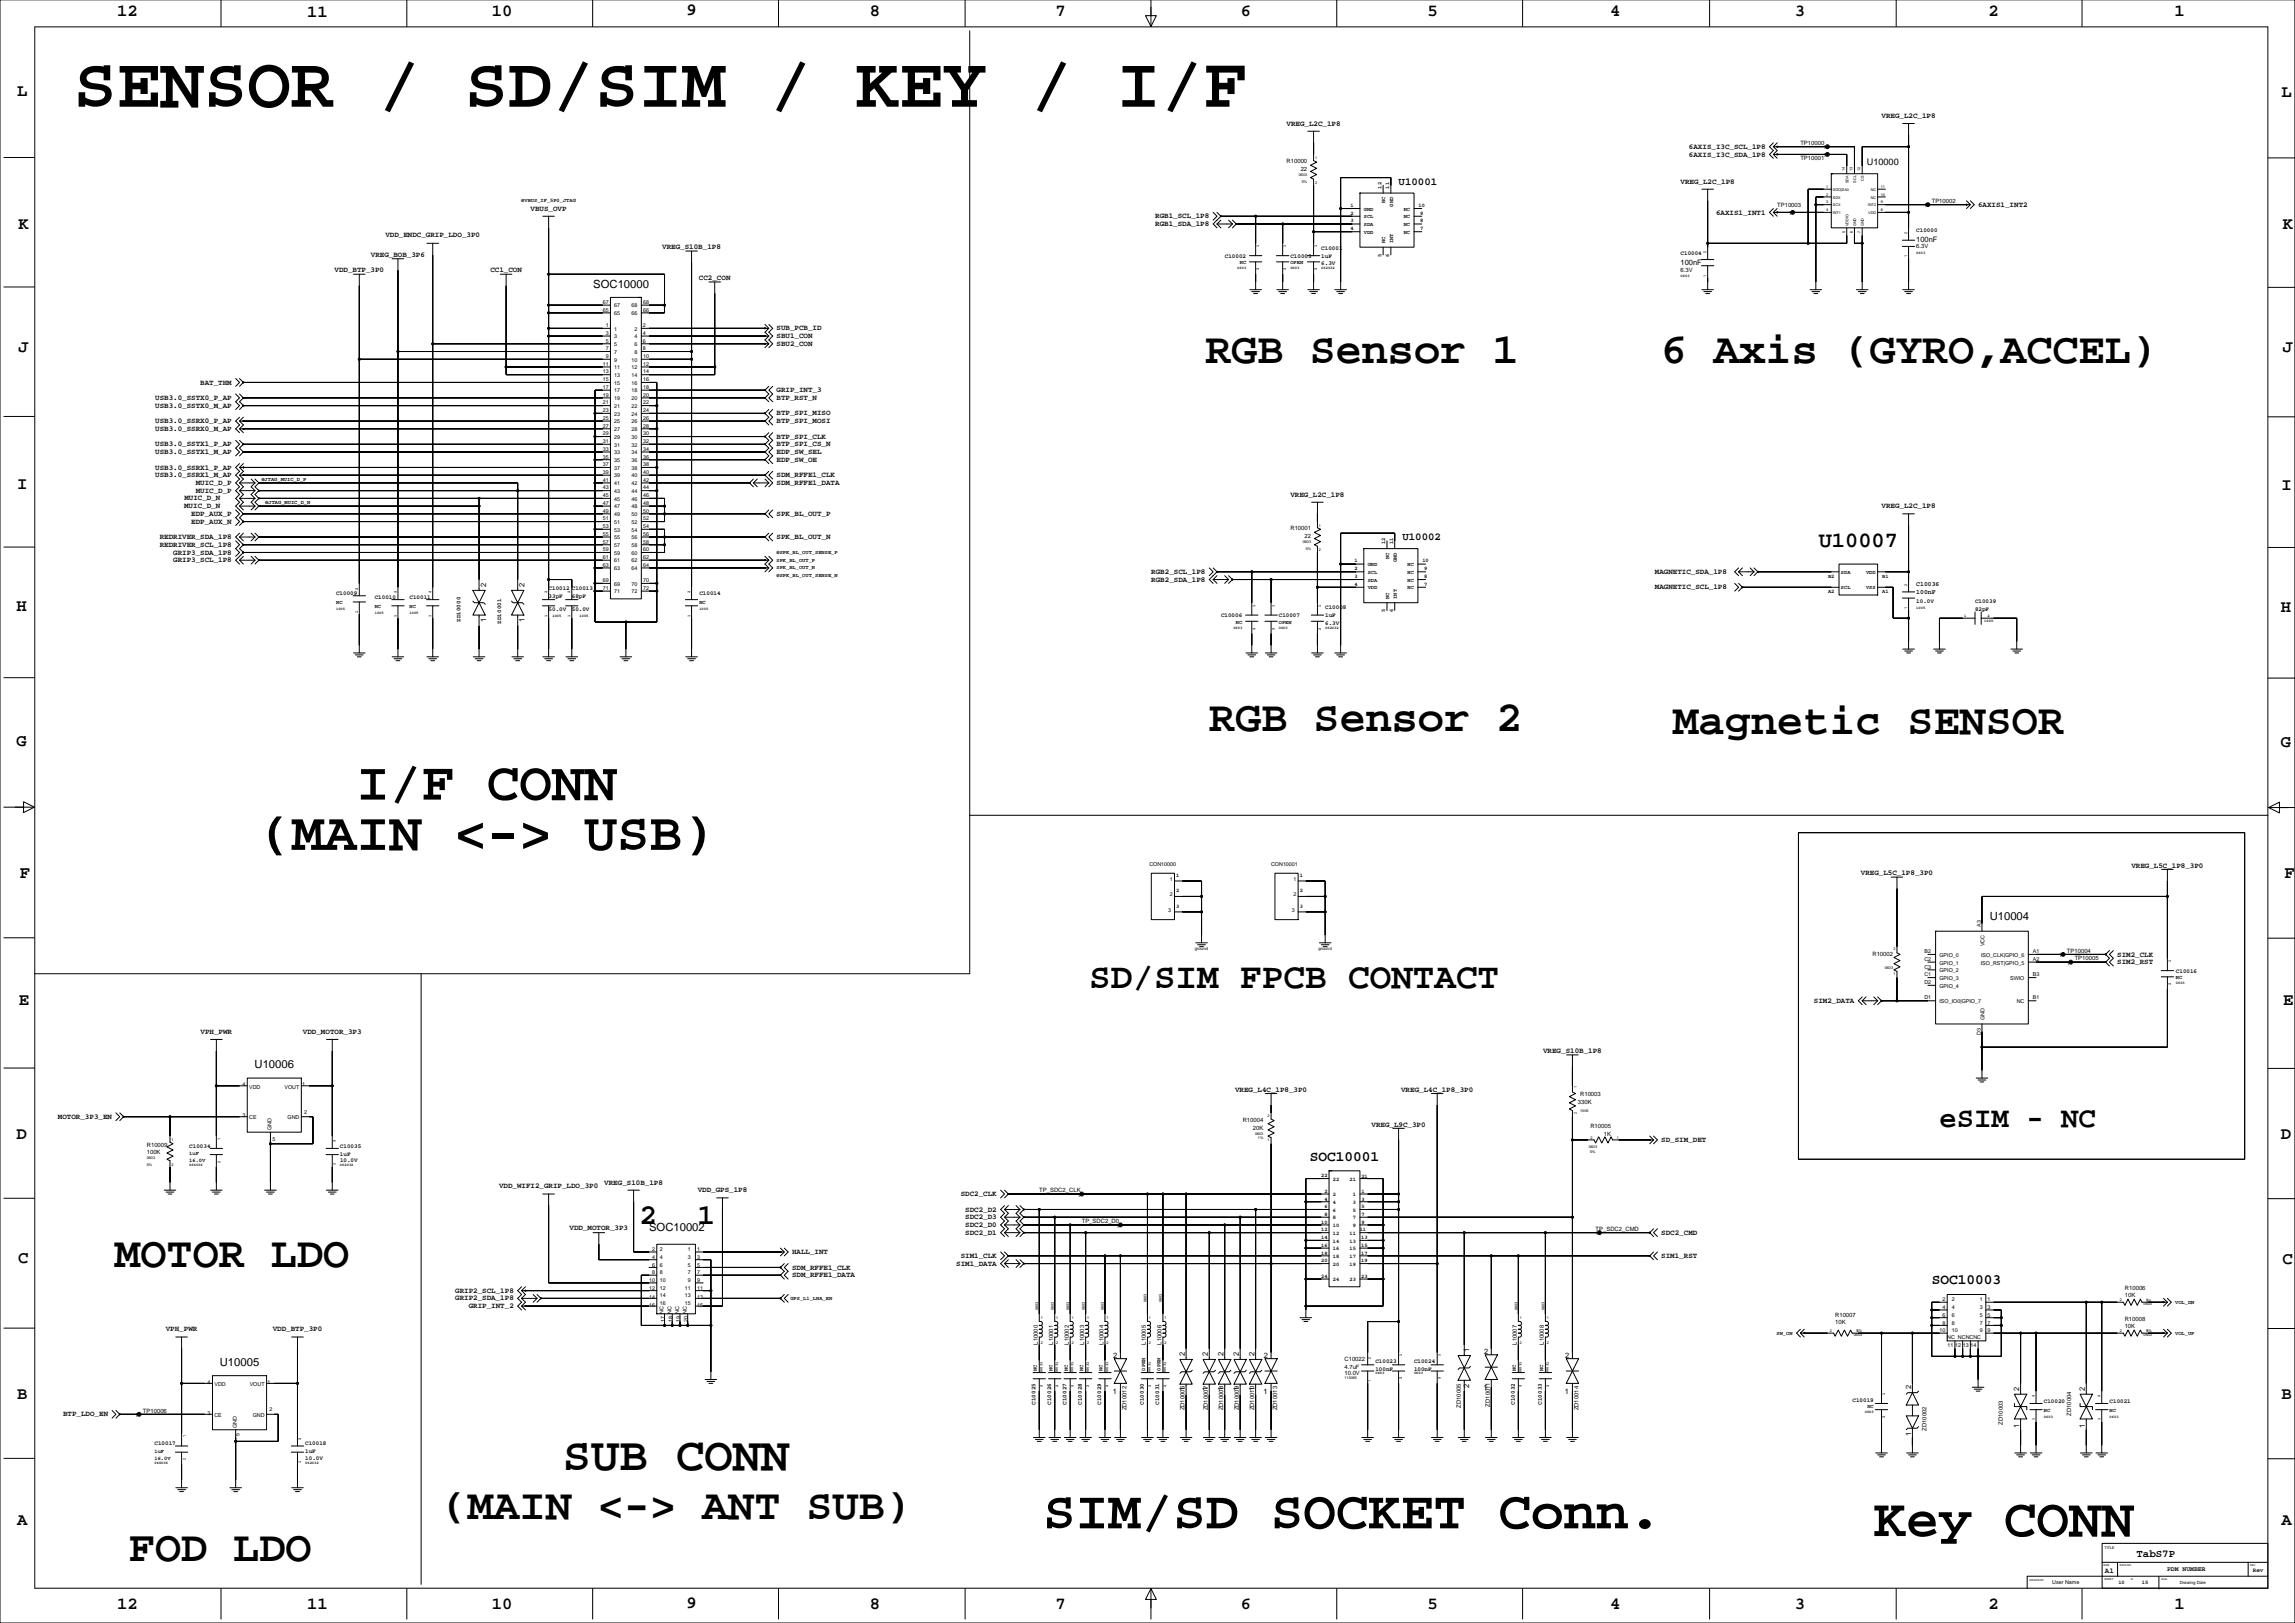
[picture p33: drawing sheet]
<svg xmlns="http://www.w3.org/2000/svg" width="1508mm" height="1066mm" viewBox="0 0 1508 1066" stroke-linecap="round" stroke-linejoin="round" font-family="sans-serif">
<defs><g id="words">
<text font-size="47.6" x="48" y="70">SENSOR / SD/SIM / KEY / I/F</text>
<g font-size="35.6">
<text x="234" y="525">I/F CONN</text>
<text x="170" y="558">(MAIN &lt;-&gt; USB)</text>
<text x="686" y="1004">SIM/SD SOCKET Conn.</text>
<text x="1232" y="1009">Key CONN</text>
</g>
<text font-size="31" x="370" y="966">SUB CONN</text>
<g font-size="28.6">
<text x="792" y="239">RGB Sensor 1</text>
<text x="1092" y="239">6 Axis (GYRO,ACCEL)</text>
<text x="795" y="480">RGB Sensor 2</text>
<text x="1100" y="482">Magnetic SENSOR</text>
<text x="75" y="833">MOTOR LDO</text>
<text x="290" y="998">(MAIN &lt;-&gt; ANT SUB)</text>
<text x="85" y="1026">FOD LDO</text>
</g>
<text font-size="23.6" x="716" y="649">SD/SIM FPCB CONTACT</text>
<g font-size="19">
<text x="1275" y="741">eSIM - NC</text>
<text x="420" y="804">2</text>
<text x="458" y="804">1</text>
</g>
<text font-size="14.5" x="1195" y="359">U10007</text>
<g font-size="11.3">
<text x="77" y="10">12</text>
<text x="202" y="11">11</text>
<text x="323" y="10">10</text>
<text x="451" y="10">9</text>
<text x="572" y="11">8</text>
<text x="694" y="11">7</text>
<text x="816" y="11">6</text>
<text x="938" y="11">5</text>
<text x="1058" y="11">4</text>
<text x="1180" y="11">3</text>
<text x="1307" y="11">2</text>
<text x="1429" y="11">1</text>
<text x="11" y="63">L</text>
<text x="1500" y="64">L</text>
<text x="12" y="150">K</text>
<text x="1500" y="151">K</text>
<text x="12" y="231">J</text>
<text x="1500" y="232">J</text>
<text x="11" y="322">I</text>
<text x="1500" y="322">I</text>
<text x="11" y="402">H</text>
<text x="1499" y="402">H</text>
<text x="11" y="490">G</text>
<text x="1499" y="491">G</text>
<text x="13" y="577">F</text>
<text x="1501" y="577">F</text>
<text x="12" y="660">E</text>
<text x="1501" y="661">E</text>
<text x="11" y="748">D</text>
<text x="1499" y="749">D</text>
<text x="12" y="830">C</text>
<text x="1500" y="830">C</text>
<text x="11" y="919">B</text>
<text x="1500" y="919">B</text>
<text x="11" y="1002">A</text>
<text x="1500" y="1002">A</text>
<text x="77" y="1057">12</text>
<text x="202" y="1057">11</text>
<text x="323" y="1057">10</text>
<text x="451" y="1057">9</text>
<text x="572" y="1057">8</text>
<text x="694" y="1057">7</text>
<text x="816" y="1057">6</text>
<text x="938" y="1057">5</text>
<text x="1058" y="1057">4</text>
<text x="1180" y="1057">3</text>
<text x="1307" y="1057">2</text>
<text x="1429" y="1057">1</text>
</g>
<g font-size="9.5">
<text x="861" y="763">SOC10001</text>
<text x="1270" y="844">SOC10003</text>
</g>
<g font-size="7.4">
<text x="390" y="189">SOC10000</text>
<text x="1308" y="604">U10004</text>
<text x="167" y="702">U10006</text>
<text x="427" y="809">SOC10002</text>
<text x="144" y="897">U10005</text>
</g>
<g font-size="7.1">
<text x="919" y="121">U10001</text>
<text x="922" y="355">U10002</text>
<text x="1404" y="1023">TabS7P</text>
</g>
<text font-size="6" x="1227" y="109">U10000</text>
<g font-size="4.9">
<text x="1237" y="77">VREG_L2C_1P8</text>
<text x="846" y="83">VREG_L2C_1P8</text>
<text x="1110" y="98">6AXIS_I3C_SCL_1P8</text>
<text x="1110" y="103">6AXIS_I3C_SDA_1P8</text>
<text x="1105" y="121">VREG_L2C_1P8</text>
<text x="1300" y="136">6AXIS1_INT2</text>
<text x="349" y="138">VBUS_OVP</text>
<text x="759" y="143">RGB1_SCL_1P8</text>
<text x="1128" y="141">6AXIS1_INT1</text>
<text x="759" y="149">RGB1_SDA_1P8</text>
<text x="253" y="156">VDD_ENDC_GRIP_LDO_3P0</text>
<text x="1260" y="159">100nF</text>
<text x="435" y="164">VREG_S10B_1P8</text>
<text x="244" y="169">VREG_BOB_3P6</text>
<text x="220" y="179">VDD_BTP_3P0</text>
<text x="322" y="179">CC1_CON</text>
<text x="1105" y="174">100nF</text>
<text x="459" y="184">CC2_CON</text>
<text x="510" y="217">SUB_PCB_ID</text>
<text x="510" y="227">SBU2_CON</text>
<text x="510" y="222">SBU1_CON</text>
<text x="132" y="253">BAT_THM</text>
<text x="510" y="258">GRIP_INT_3</text>
<text x="102" y="263">USB3.0_SSTX0_P_AP</text>
<text x="510" y="263">BTP_RST_N</text>
<text x="102" y="268">USB3.0_SSTX0_M_AP</text>
<text x="510" y="273">BTP_SPI_MISO</text>
<text x="102" y="278">USB3.0_SSRX0_P_AP</text>
<text x="510" y="278">BTP_SPI_MOSI</text>
<text x="102" y="283">USB3.0_SSRX0_M_AP</text>
<text x="102" y="293">USB3.0_SSTX1_P_AP</text>
<text x="510" y="288">BTP_SPI_CLK</text>
<text x="510" y="293">BTP_SPI_CS_N</text>
<text x="102" y="298">USB3.0_SSTX1_M_AP</text>
<text x="510" y="298">EDP_SW_SEL</text>
<text x="510" y="303">EDP_SW_OE</text>
<text x="102" y="309">USB3.0_SSRX1_P_AP</text>
<text x="102" y="314">USB3.0_SSRX1_M_AP</text>
<text x="510" y="314">SDM_RFFE1_CLK</text>
<text x="129" y="324">MUIC_D_P</text>
<text x="129" y="319">MUIC_D_P</text>
<text x="510" y="319">SDM_RFFE1_DATA</text>
<text x="121" y="329">MUIC_D_N</text>
<text x="848" y="326">VREG_L2C_1P8</text>
<text x="121" y="334">MUIC_D_N</text>
<text x="1237" y="334">VREG_L2C_1P8</text>
<text x="126" y="339">EDP_AUX_P</text>
<text x="510" y="339">SPK_BL_OUT_P</text>
<text x="126" y="344">EDP_AUX_N</text>
<text x="105" y="354">REDRIVER_SDA_1P8</text>
<text x="105" y="359">REDRIVER_SCL_1P8</text>
<text x="510" y="354">SPK_BL_OUT_N</text>
<text x="114" y="364">GRIP3_SDA_1P8</text>
<text x="114" y="369">GRIP3_SCL_1P8</text>
<text x="757" y="377">RGB2_SCL_1P8</text>
<text x="1088" y="377">MAGNETIC_SDA_1P8</text>
<text x="757" y="382">RGB2_SDA_1P8</text>
<text x="319" y="386" transform="rotate(-90 319 386)">2</text>
<text x="345" y="386" transform="rotate(-90 345 386)">2</text>
<text x="1088" y="387">MAGNETIC_SCL_1P8</text>
<text x="319" y="409" transform="rotate(-90 319 409)">1</text>
<text x="345" y="409" transform="rotate(-90 345 409)">1</text>
<text x="1223" y="575">VREG_L5C_1P8_3P0</text>
<text x="1401" y="570">VREG_L5C_1P8_3P0</text>
<text x="1392" y="629">SIM2_CLK</text>
<text x="1392" y="634">SIM2_RST</text>
<text x="1192" y="659">SIM2_DATA</text>
<text x="132" y="679">VPH_PWR</text>
<text x="199" y="679">VDD_MOTOR_3P3</text>
<text x="1014" y="692">VREG_S10B_1P8</text>
<text x="812" y="717">VREG_L4C_1P8_3P0</text>
<text x="921" y="717">VREG_L4C_1P8_3P0</text>
<text x="38" y="735">MOTOR_3P3_EN</text>
<text x="901" y="740">VREG_L9C_3P0</text>
<text x="1092" y="750">SD_SIM_DET</text>
<text x="397" y="778">VREG_S10B_1P8</text>
<text x="328" y="781">VDD_WIFI2_GRIP_LDO_3P0</text>
<text x="459" y="783">VDD_GPS_1P8</text>
<text x="631" y="786">SDC2_CLK</text>
<text x="634" y="796">SDC2_D2</text>
<text x="634" y="801">SDC2_D3</text>
<text x="374" y="808">VDD_MOTOR_3P3</text>
<text x="634" y="806">SDC2_D0</text>
<text x="634" y="811">SDC2_D1</text>
<text x="1092" y="811">SDC2_CMD</text>
<text x="521" y="824">HALL_INT</text>
<text x="631" y="827">SIM1_CLK</text>
<text x="1092" y="827">SIM1_RST</text>
<text x="629" y="832">SIM1_DATA</text>
<text x="521" y="834">SDM_RFFE1_CLK</text>
<text x="521" y="839">SDM_RFFE1_DATA</text>
<text x="299" y="849">GRIP2_SCL_1P8</text>
<text x="299" y="855">GRIP2_SDA_1P8</text>
<text x="308" y="860">GRIP_INT_2</text>
<text x="109" y="875">VPH_PWR</text>
<text x="179" y="875">VDD_BTP_3P0</text>
<text x="732" y="892">2</text>
<text x="779" y="891" transform="rotate(-90 779 891)">2</text>
<text x="794" y="891" transform="rotate(-90 794 891)">2</text>
<text x="804" y="891" transform="rotate(-90 804 891)">2</text>
<text x="814" y="891" transform="rotate(-90 814 891)">2</text>
<text x="824" y="891" transform="rotate(-90 824 891)">2</text>
<text x="831" y="892">2</text>
<text x="966" y="889" transform="rotate(-90 966 889)">1</text>
<text x="975" y="890">2</text>
<text x="1029" y="892">2</text>
<text x="966" y="912" transform="rotate(-90 966 912)">2</text>
<text x="731" y="916">1</text>
<text x="779" y="914" transform="rotate(-90 779 914)">1</text>
<text x="794" y="914" transform="rotate(-90 794 914)">1</text>
<text x="804" y="914" transform="rotate(-90 804 914)">1</text>
<text x="814" y="914" transform="rotate(-90 814 914)">1</text>
<text x="824" y="914" transform="rotate(-90 824 914)">1</text>
<text x="830" y="916">1</text>
<text x="975" y="913">1</text>
<text x="1028" y="916">1</text>
<text x="1256" y="913" transform="rotate(-90 1256 913)">2</text>
<text x="1327" y="914" transform="rotate(-90 1327 914)">2</text>
<text x="1370" y="914" transform="rotate(-90 1370 914)">2</text>
<text x="41" y="931">BTP_LDO_EN</text>
<text x="1327" y="938" transform="rotate(-90 1327 938)">1</text>
<text x="1370" y="938" transform="rotate(-90 1370 938)">1</text>
<text x="1256" y="944" transform="rotate(-90 1256 944)">1</text>
<text x="1384" y="1034">A1</text>
</g>
<g font-size="4.2">
<text x="1260" y="385">C10036</text>
<text x="1260" y="390">100nF</text>
<text x="1424" y="1032">PDM NUMBER</text>
</g>
<g font-size="3.9">
<text x="1183" y="95">TP10000</text>
<text x="846" y="107">R10000</text>
<text x="1183" y="105">TP10001</text>
<text x="855" y="112">22</text>
<text x="1168" y="136">TP10003</text>
<text x="1270" y="133">TP10002</text>
<text x="1260" y="152">C10000</text>
<text x="868" y="164">C10001</text>
<text x="1105" y="168">C10004</text>
<text x="1260" y="163">6.3V</text>
<text x="805" y="169">C10002</text>
<text x="848" y="169">C10003</text>
<text x="868" y="169">1uF</text>
<text x="868" y="174">6.3V</text>
<text x="1105" y="178">6.3V</text>
<text x="848" y="348">R10001</text>
<text x="857" y="353">22</text>
<text x="361" y="388">C10012</text>
<text x="376" y="388">C10013</text>
<text x="221" y="391">C10009</text>
<text x="246" y="394">C10010</text>
<text x="269" y="394">C10011</text>
<text x="361" y="393">33pF</text>
<text x="376" y="393">68pF</text>
<text x="460" y="391">C10014</text>
<text x="361" y="401">50.0V</text>
<text x="376" y="401">50.0V</text>
<text x="871" y="400">C10008</text>
<text x="1260" y="396">10.0V</text>
<text x="1298" y="396">C10039</text>
<text x="1298" y="401">82pF</text>
<text x="803" y="406">C10006</text>
<text x="841" y="406">C10007</text>
<text x="871" y="406">1uF</text>
<text x="303" y="409" transform="rotate(-90 303 409)">ZD10000</text>
<text x="329" y="410" transform="rotate(-90 329 410)">ZD10001</text>
<text x="871" y="411">6.3V</text>
<text x="1231" y="628">R10002</text>
<text x="1359" y="626">TP10004</text>
<text x="1364" y="631">TP10005</text>
<text x="1430" y="639">C10016</text>
<text x="1037" y="725">330K</text>
<text x="1039" y="720">R10003</text>
<text x="817" y="737">R10004</text>
<text x="823" y="742">20K</text>
<text x="1045" y="741">R10005</text>
<text x="1054" y="746">1K</text>
<text x="96" y="753">R10009</text>
<text x="124" y="754">C10034</text>
<text x="223" y="754">C10035</text>
<text x="96" y="758">100K</text>
<text x="223" y="759">1uF</text>
<text x="224" y="764">10.0V</text>
<text x="683" y="783">TP_SDC2_CLK</text>
<text x="711" y="804">TP_SDC2_D0</text>
<text x="1049" y="809">TP_SDC2_CMD</text>
<text x="1397" y="847">R10006</text>
<text x="1397" y="852">10K</text>
<text x="1206" y="865">R10007</text>
<text x="1397" y="868">R10008</text>
<text x="1206" y="870">10K</text>
<text x="1397" y="873">10K</text>
<text x="682" y="884" transform="rotate(-90 682 884)">L10000</text>
<text x="692" y="884" transform="rotate(-90 692 884)">L10001</text>
<text x="702" y="884" transform="rotate(-90 702 884)">L10002</text>
<text x="713" y="884" transform="rotate(-90 713 884)">L10003</text>
<text x="725" y="884" transform="rotate(-90 725 884)">L10004</text>
<text x="753" y="884" transform="rotate(-90 753 884)">L10005</text>
<text x="763" y="884" transform="rotate(-90 763 884)">L10006</text>
<text x="997" y="884" transform="rotate(-90 997 884)">L10007</text>
<text x="1015" y="884" transform="rotate(-90 1015 884)">L10008</text>
<text x="884" y="900">4.7uF</text>
<text x="884" y="895">C10022</text>
<text x="904" y="896">C10023</text>
<text x="929" y="896">C10024</text>
<text x="884" y="903">10.0V</text>
<text x="904" y="901">100nF</text>
<text x="929" y="901">100nF</text>
<text x="681" y="923" transform="rotate(-90 681 923)">C10025</text>
<text x="691" y="923" transform="rotate(-90 691 923)">C10026</text>
<text x="701" y="923" transform="rotate(-90 701 923)">C10027</text>
<text x="711" y="923" transform="rotate(-90 711 923)">C10028</text>
<text x="724" y="923" transform="rotate(-90 724 923)">C10029</text>
<text x="752" y="923" transform="rotate(-90 752 923)">C10030</text>
<text x="762" y="923" transform="rotate(-90 762 923)">C10031</text>
<text x="996" y="923" transform="rotate(-90 996 923)">C10032</text>
<text x="1013" y="923" transform="rotate(-90 1013 923)">C10033</text>
<text x="1218" y="921">C10019</text>
<text x="1343" y="922">C10020</text>
<text x="1387" y="922">C10021</text>
<text x="94" y="928">TP10006</text>
<text x="741" y="927" transform="rotate(-90 741 927)">ZD10012</text>
<text x="779" y="927" transform="rotate(-90 779 927)">ZD10006</text>
<text x="794" y="927" transform="rotate(-90 794 927)">ZD10007</text>
<text x="804" y="927" transform="rotate(-90 804 927)">ZD10008</text>
<text x="814" y="927" transform="rotate(-90 814 927)">ZD10009</text>
<text x="824" y="927" transform="rotate(-90 824 927)">ZD10010</text>
<text x="840" y="927" transform="rotate(-90 840 927)">ZD10013</text>
<text x="960" y="925" transform="rotate(-90 960 925)">ZD10005</text>
<text x="979" y="924" transform="rotate(-90 979 924)">ZD10011</text>
<text x="1038" y="927" transform="rotate(-90 1038 927)">ZD10014</text>
<text x="1361" y="930" transform="rotate(-90 1361 930)">ZD10004</text>
<text x="1266" y="940" transform="rotate(-90 1266 940)">ZD10002</text>
<text x="1316" y="936" transform="rotate(-90 1316 936)">ZD10003</text>
<text x="102" y="950">C10017</text>
<text x="201" y="950">C10018</text>
<text x="201" y="955">1uF</text>
<text x="201" y="959">10.0V</text>
<text x="1481" y="1033">Rev</text>
</g>
<g font-size="3.5">
<text x="1199" y="98">1</text>
<text x="1199" y="103">1</text>
<text x="908" y="124" transform="rotate(-90 908 124)">12</text>
<text x="913" y="124" transform="rotate(-90 913 124)">11</text>
<text x="343" y="133">@VBUS_IF_5P0_JTAG</text>
<text x="888" y="136">1</text>
<text x="911" y="134" transform="rotate(-90 911 134)">NC</text>
<text x="916" y="136" transform="rotate(-90 916 136)">GND</text>
<text x="932" y="136">10</text>
<text x="1265" y="136">1</text>
<text x="888" y="141">2</text>
<text x="896" y="138">GND</text>
<text x="896" y="144">SCL</text>
<text x="923" y="144">NC</text>
<text x="923" y="138">NC</text>
<text x="933" y="141">9</text>
<text x="1176" y="141">1</text>
<text x="888" y="146">3</text>
<text x="896" y="149">SDA</text>
<text x="923" y="149">NC</text>
<text x="933" y="146">8</text>
<text x="888" y="151">4</text>
<text x="896" y="154">VDD</text>
<text x="923" y="154">NC</text>
<text x="933" y="151">7</text>
<text x="911" y="160" transform="rotate(-90 911 160)">NC</text>
<text x="916" y="160" transform="rotate(-90 916 160)">INT</text>
<text x="815" y="174">NC</text>
<text x="848" y="174">OPEN</text>
<text x="908" y="169" transform="rotate(-90 908 169)">5</text>
<text x="913" y="169" transform="rotate(-90 913 169)">6</text>
<text x="396" y="200">67</text>
<text x="404" y="202">67</text>
<text x="415" y="202">68</text>
<text x="423" y="200">68</text>
<text x="396" y="205">65</text>
<text x="404" y="207">65</text>
<text x="415" y="207">66</text>
<text x="423" y="205">66</text>
<text x="398" y="215">1</text>
<text x="423" y="215">2</text>
<text x="398" y="220">3</text>
<text x="404" y="217">1</text>
<text x="417" y="217">2</text>
<text x="423" y="220">4</text>
<text x="398" y="225">5</text>
<text x="404" y="222">3</text>
<text x="404" y="227">5</text>
<text x="417" y="222">4</text>
<text x="417" y="227">6</text>
<text x="423" y="225">6</text>
<text x="398" y="230">7</text>
<text x="404" y="232">7</text>
<text x="417" y="232">8</text>
<text x="423" y="230">8</text>
<text x="398" y="235">9</text>
<text x="404" y="238">9</text>
<text x="415" y="238">10</text>
<text x="423" y="235">10</text>
<text x="396" y="245">13</text>
<text x="396" y="240">11</text>
<text x="404" y="243">11</text>
<text x="415" y="243">12</text>
<text x="423" y="245">14</text>
<text x="423" y="240">12</text>
<text x="396" y="250">15</text>
<text x="404" y="248">13</text>
<text x="415" y="248">14</text>
<text x="423" y="250">16</text>
<text x="396" y="256">17</text>
<text x="404" y="253">15</text>
<text x="404" y="258">17</text>
<text x="415" y="253">16</text>
<text x="415" y="258">18</text>
<text x="423" y="256">18</text>
<text x="396" y="261">19</text>
<text x="404" y="263">19</text>
<text x="415" y="263">20</text>
<text x="423" y="261">20</text>
<text x="396" y="266">21</text>
<text x="404" y="268">21</text>
<text x="415" y="268">22</text>
<text x="423" y="266">22</text>
<text x="396" y="271">23</text>
<text x="396" y="276">25</text>
<text x="404" y="273">23</text>
<text x="415" y="273">24</text>
<text x="423" y="276">26</text>
<text x="423" y="271">24</text>
<text x="396" y="281">27</text>
<text x="404" y="278">25</text>
<text x="415" y="278">26</text>
<text x="423" y="281">28</text>
<text x="396" y="286">29</text>
<text x="404" y="283">27</text>
<text x="415" y="283">28</text>
<text x="423" y="286">30</text>
<text x="396" y="291">31</text>
<text x="404" y="293">31</text>
<text x="404" y="288">29</text>
<text x="415" y="293">32</text>
<text x="415" y="288">30</text>
<text x="423" y="291">32</text>
<text x="396" y="296">33</text>
<text x="404" y="298">33</text>
<text x="415" y="298">34</text>
<text x="423" y="296">34</text>
<text x="396" y="301">35</text>
<text x="404" y="304">35</text>
<text x="415" y="304">36</text>
<text x="423" y="301">36</text>
<text x="396" y="311">39</text>
<text x="396" y="306">37</text>
<text x="404" y="309">37</text>
<text x="415" y="309">38</text>
<text x="423" y="306">38</text>
<text x="423" y="311">40</text>
<text x="172" y="316">@JTAG_MUIC_D_P</text>
<text x="396" y="317">41</text>
<text x="404" y="314">39</text>
<text x="415" y="314">40</text>
<text x="423" y="317">42</text>
<text x="396" y="322">43</text>
<text x="404" y="324">43</text>
<text x="404" y="319">41</text>
<text x="415" y="319">42</text>
<text x="415" y="324">44</text>
<text x="423" y="322">44</text>
<text x="396" y="327">45</text>
<text x="404" y="329">45</text>
<text x="415" y="329">46</text>
<text x="423" y="327">46</text>
<text x="174" y="331">@JTAG_MUIC_D_N</text>
<text x="396" y="332">47</text>
<text x="404" y="334">47</text>
<text x="415" y="334">48</text>
<text x="423" y="332">48</text>
<text x="396" y="342">51</text>
<text x="396" y="337">49</text>
<text x="404" y="339">49</text>
<text x="415" y="339">50</text>
<text x="423" y="342">52</text>
<text x="423" y="337">50</text>
<text x="396" y="347">53</text>
<text x="404" y="344">51</text>
<text x="415" y="344">52</text>
<text x="423" y="347">54</text>
<text x="396" y="352">55</text>
<text x="404" y="349">53</text>
<text x="415" y="349">54</text>
<text x="423" y="352">56</text>
<text x="396" y="357">57</text>
<text x="404" y="354">55</text>
<text x="404" y="359">57</text>
<text x="415" y="359">58</text>
<text x="415" y="354">56</text>
<text x="423" y="357">58</text>
<text x="911" y="358" transform="rotate(-90 911 358)">12</text>
<text x="916" y="358" transform="rotate(-90 916 358)">11</text>
<text x="396" y="362">59</text>
<text x="404" y="365">59</text>
<text x="415" y="365">60</text>
<text x="423" y="362">60</text>
<text x="510" y="364">@SPK_BL_OUT_SENSE_P</text>
<text x="396" y="367">61</text>
<text x="404" y="370">61</text>
<text x="415" y="370">62</text>
<text x="423" y="367">62</text>
<text x="510" y="369">SPK_BL_OUT_P</text>
<text x="890" y="370">1</text>
<text x="913" y="367" transform="rotate(-90 913 367)">NC</text>
<text x="918" y="369" transform="rotate(-90 918 369)">GND</text>
<text x="935" y="370">10</text>
<text x="396" y="372">63</text>
<text x="404" y="375">63</text>
<text x="415" y="375">64</text>
<text x="423" y="372">64</text>
<text x="510" y="374">SPK_BL_OUT_N</text>
<text x="890" y="375">2</text>
<text x="899" y="372">GND</text>
<text x="899" y="377">SCL</text>
<text x="925" y="377">NC</text>
<text x="925" y="372">NC</text>
<text x="936" y="375">9</text>
<text x="1210" y="377">SDA</text>
<text x="1227" y="377">VDD</text>
<text x="396" y="383">69</text>
<text x="423" y="383">70</text>
<text x="510" y="379">@SPK_BL_OUT_SENSE_N</text>
<text x="890" y="380">3</text>
<text x="899" y="382">SDA</text>
<text x="925" y="382">NC</text>
<text x="936" y="380">8</text>
<text x="1202" y="380">B2</text>
<text x="1237" y="380">B1</text>
<text x="396" y="388">71</text>
<text x="404" y="385">69</text>
<text x="404" y="390">71</text>
<text x="415" y="385">70</text>
<text x="415" y="390">72</text>
<text x="423" y="388">72</text>
<text x="890" y="385">4</text>
<text x="899" y="387">VDD</text>
<text x="925" y="387">NC</text>
<text x="936" y="385">7</text>
<text x="1202" y="390">A2</text>
<text x="1210" y="387">SCL</text>
<text x="1227" y="387">VSS</text>
<text x="1237" y="390">A1</text>
<text x="913" y="394" transform="rotate(-90 913 394)">NC</text>
<text x="918" y="394" transform="rotate(-90 918 394)">INT</text>
<text x="221" y="397">NC</text>
<text x="246" y="400">NC</text>
<text x="269" y="400">NC</text>
<text x="460" y="397">NC</text>
<text x="911" y="402" transform="rotate(-90 911 402)">5</text>
<text x="916" y="402" transform="rotate(-90 916 402)">6</text>
<text x="812" y="410">NC</text>
<text x="841" y="410">OPEN</text>
<text x="755" y="569">CON10000</text>
<text x="835" y="569">CON10001</text>
<text x="769" y="579">1</text>
<text x="773" y="576">1</text>
<text x="850" y="579">1</text>
<text x="854" y="576">1</text>
<text x="773" y="586">2</text>
<text x="854" y="586">2</text>
<text x="769" y="589">2</text>
<text x="850" y="589">2</text>
<text x="768" y="599">3</text>
<text x="773" y="597">3</text>
<text x="849" y="599">3</text>
<text x="854" y="597">3</text>
<text x="1302" y="609" transform="rotate(-90 1302 609)">A3</text>
<text x="1304" y="622" transform="rotate(-90 1304 622)">VCC</text>
<text x="1265" y="626">B2</text>
<text x="1275" y="629">GPIO_0</text>
<text x="1302" y="629">ISO_CLK|GPIO_6</text>
<text x="1336" y="626">A1</text>
<text x="1354" y="629">1</text>
<text x="1265" y="631">C2</text>
<text x="1275" y="634">GPIO_1</text>
<text x="1302" y="634">ISO_RST|GPIO_5</text>
<text x="1336" y="631">A2</text>
<text x="1359" y="634">1</text>
<text x="1265" y="636">C3</text>
<text x="1265" y="642">C1</text>
<text x="1275" y="639">GPIO_2</text>
<text x="1336" y="642">B3</text>
<text x="1265" y="647">D2</text>
<text x="1275" y="644">GPIO_3</text>
<text x="1321" y="644">SWIO</text>
<text x="1430" y="643">NC</text>
<text x="1275" y="649">GPIO_4</text>
<text x="1265" y="657">D1</text>
<text x="1275" y="659">ISO_IO0|GPIO_7</text>
<text x="1326" y="659">NC</text>
<text x="1336" y="657">B1</text>
<text x="1304" y="670" transform="rotate(-90 1304 670)">GND</text>
<text x="1302" y="680" transform="rotate(-90 1302 680)">D3</text>
<text x="159" y="714">4</text>
<text x="199" y="714">1</text>
<text x="164" y="715">VDD</text>
<text x="187" y="715">VOUT</text>
<text x="200" y="732">2</text>
<text x="159" y="734">3</text>
<text x="164" y="736">CE</text>
<text x="189" y="736">GND</text>
<text x="178" y="743" transform="rotate(-90 178 743)">GND</text>
<text x="179" y="750">5</text>
<text x="124" y="759">1uF</text>
<text x="124" y="764">16.0V</text>
<text x="868" y="774">22</text>
<text x="895" y="774">21</text>
<text x="876" y="776">22</text>
<text x="887" y="776">21</text>
<text x="871" y="784">2</text>
<text x="895" y="784">1</text>
<text x="708" y="786">1</text>
<text x="871" y="789">4</text>
<text x="876" y="791">4</text>
<text x="876" y="786">2</text>
<text x="889" y="786">1</text>
<text x="889" y="791">3</text>
<text x="895" y="789">3</text>
<text x="871" y="794">6</text>
<text x="876" y="796">6</text>
<text x="889" y="796">5</text>
<text x="895" y="794">5</text>
<text x="871" y="799">8</text>
<text x="876" y="801">8</text>
<text x="889" y="801">7</text>
<text x="895" y="799">7</text>
<text x="734" y="807">1</text>
<text x="868" y="804">10</text>
<text x="868" y="809">12</text>
<text x="876" y="806">10</text>
<text x="889" y="806">9</text>
<text x="894" y="809">11</text>
<text x="895" y="804">9</text>
<text x="868" y="814">14</text>
<text x="876" y="811">12</text>
<text x="887" y="811">11</text>
<text x="895" y="814">13</text>
<text x="1049" y="812">1</text>
<text x="868" y="819">16</text>
<text x="876" y="822">16</text>
<text x="876" y="817">14</text>
<text x="887" y="822">15</text>
<text x="887" y="817">13</text>
<text x="895" y="819">15</text>
<text x="429" y="827">4</text>
<text x="429" y="822">2</text>
<text x="434" y="822">2</text>
<text x="434" y="827">4</text>
<text x="452" y="827">3</text>
<text x="452" y="822">1</text>
<text x="458" y="827">3</text>
<text x="458" y="822">1</text>
<text x="868" y="824">18</text>
<text x="876" y="827">18</text>
<text x="887" y="827">17</text>
<text x="895" y="824">17</text>
<text x="429" y="832">6</text>
<text x="434" y="832">6</text>
<text x="452" y="832">5</text>
<text x="458" y="832">5</text>
<text x="868" y="829">20</text>
<text x="876" y="832">20</text>
<text x="887" y="832">19</text>
<text x="895" y="829">19</text>
<text x="429" y="837">8</text>
<text x="434" y="837">8</text>
<text x="452" y="837">7</text>
<text x="458" y="837">7</text>
<text x="868" y="840">24</text>
<text x="895" y="840">23</text>
<text x="427" y="842">10</text>
<text x="434" y="842">10</text>
<text x="452" y="842">9</text>
<text x="458" y="842">9</text>
<text x="876" y="842">24</text>
<text x="887" y="842">23</text>
<text x="427" y="847">12</text>
<text x="434" y="847">12</text>
<text x="450" y="847">11</text>
<text x="458" y="847">11</text>
<text x="427" y="854">14</text>
<text x="434" y="853">14</text>
<text x="434" y="858">16</text>
<text x="450" y="853">13</text>
<text x="450" y="858">15</text>
<text x="458" y="854">13</text>
<text x="520" y="854">GPS_L1_LNA_EN</text>
<text x="1277" y="855">2</text>
<text x="1283" y="855">2</text>
<text x="1301" y="855">1</text>
<text x="1306" y="855">1</text>
<text x="1430" y="857">VOL_DN</text>
<text x="427" y="859">16</text>
<text x="458" y="859">15</text>
<text x="1277" y="860">4</text>
<text x="1283" y="860">4</text>
<text x="1301" y="860">3</text>
<text x="1306" y="860">3</text>
<text x="437" y="868" transform="rotate(-90 437 868)">17 NC</text>
<text x="442" y="868" transform="rotate(-90 442 868)">18 NC</text>
<text x="447" y="868" transform="rotate(-90 447 868)">19 NC</text>
<text x="452" y="868" transform="rotate(-90 452 868)">20 NC</text>
<text x="1277" y="865">6</text>
<text x="1283" y="865">6</text>
<text x="1301" y="865">5</text>
<text x="1306" y="865">5</text>
<text x="1275" y="875">10</text>
<text x="1277" y="870">8</text>
<text x="1283" y="870">8</text>
<text x="1283" y="875">10</text>
<text x="1301" y="870">7</text>
<text x="1301" y="875">9</text>
<text x="1306" y="870">7</text>
<text x="1306" y="875">9</text>
<text x="1168" y="877">SW_ON</text>
<text x="1280" y="880">NC NCNCNC</text>
<text x="1430" y="877">VOL_UP</text>
<text x="1280" y="885">11</text>
<text x="1285" y="885">12</text>
<text x="1290" y="885">13</text>
<text x="1295" y="885">14</text>
<text x="682" y="901" transform="rotate(-90 682 901)">NC</text>
<text x="692" y="901" transform="rotate(-90 692 901)">NC</text>
<text x="702" y="901" transform="rotate(-90 702 901)">NC</text>
<text x="712" y="901" transform="rotate(-90 712 901)">NC</text>
<text x="725" y="901" transform="rotate(-90 725 901)">NC</text>
<text x="753" y="901" transform="rotate(-90 753 901)">OPEN</text>
<text x="763" y="901" transform="rotate(-90 763 901)">OPEN</text>
<text x="996" y="901" transform="rotate(-90 996 901)">NC</text>
<text x="1014" y="901" transform="rotate(-90 1014 901)">NC</text>
<text x="136" y="909">4</text>
<text x="141" y="911">VDD</text>
<text x="164" y="911">VOUT</text>
<text x="176" y="909">1</text>
<text x="136" y="930">3</text>
<text x="177" y="927">2</text>
<text x="1227" y="925">NC</text>
<text x="1343" y="928">NC</text>
<text x="1387" y="928">NC</text>
<text x="89" y="931">1</text>
<text x="141" y="931">CE</text>
<text x="166" y="931">GND</text>
<text x="156" y="938" transform="rotate(-90 156 938)">GND</text>
<text x="157" y="944" transform="rotate(-90 157 944)">5</text>
<text x="102" y="955">1uF</text>
<text x="102" y="959">16.0V</text>
<text x="1349" y="1041">User Name</text>
<text x="1392" y="1041">10</text>
<text x="1408" y="1041">15</text>
</g>
<g font-size="2.8">
<text x="785" y="624">ground</text>
<text x="867" y="624">ground</text>
<text x="1433" y="1041">Drawing Date</text>
</g>
<g font-size="2.5">
<text x="864" y="105">1</text>
<text x="1213" y="112" transform="rotate(-90 1213 112)">14</text>
<text x="1218" y="112" transform="rotate(-90 1218 112)">13</text>
<text x="1223" y="112" transform="rotate(-90 1223 112)">12</text>
<text x="854" y="116">0603</text>
<text x="1220" y="120" transform="rotate(-90 1220 120)">SCL</text>
<text x="1225" y="119" transform="rotate(-90 1225 119)">CS</text>
<text x="856" y="120">5%</text>
<text x="864" y="121">2</text>
<text x="1200" y="123">1</text>
<text x="1205" y="125">SDO|SA0</text>
<text x="1215" y="120" transform="rotate(-90 1215 120)">SDA</text>
<text x="1230" y="125">NC</text>
<text x="1236" y="123">11</text>
<text x="1200" y="129">2</text>
<text x="1205" y="131">SDX</text>
<text x="1230" y="131">NC</text>
<text x="1236" y="128">10</text>
<text x="1200" y="134">3</text>
<text x="1205" y="136">SCX</text>
<text x="1228" y="136">INT2</text>
<text x="1236" y="134">9</text>
<text x="1200" y="139">4</text>
<text x="1205" y="141">INT1</text>
<text x="1228" y="141">VDD</text>
<text x="1236" y="139">8</text>
<text x="1215" y="149" transform="rotate(-90 1215 149)">VDDIO</text>
<text x="1220" y="149" transform="rotate(-90 1220 149)">GND</text>
<text x="1225" y="149" transform="rotate(-90 1225 149)">GND</text>
<text x="1213" y="153" transform="rotate(-90 1213 153)">5</text>
<text x="1218" y="153" transform="rotate(-90 1218 153)">6</text>
<text x="1223" y="153" transform="rotate(-90 1223 153)">7</text>
<text x="1254" y="154" transform="rotate(-90 1254 154)">2</text>
<text x="827" y="162" transform="rotate(-90 827 162)">1</text>
<text x="845" y="162" transform="rotate(-90 845 162)">1</text>
<text x="866" y="162" transform="rotate(-90 866 162)">1</text>
<text x="1121" y="166" transform="rotate(-90 1121 166)">2</text>
<text x="1260" y="167">0603</text>
<text x="1254" y="169" transform="rotate(-90 1254 169)">1</text>
<text x="813" y="177">0603</text>
<text x="827" y="178" transform="rotate(-90 827 178)">2</text>
<text x="845" y="178" transform="rotate(-90 845 178)">2</text>
<text x="848" y="177">0603</text>
<text x="866" y="178" transform="rotate(-90 866 178)">2</text>
<text x="868" y="177">062032</text>
<text x="1105" y="182">0603</text>
<text x="1121" y="182" transform="rotate(-90 1121 182)">1</text>
<text x="867" y="346">1</text>
<text x="856" y="357">0603</text>
<text x="858" y="361">5%</text>
<text x="867" y="362">2</text>
<text x="235" y="387" transform="rotate(-90 235 387)">2</text>
<text x="261" y="390" transform="rotate(-90 261 390)">2</text>
<text x="283" y="390" transform="rotate(-90 283 390)">2</text>
<text x="360" y="390" transform="rotate(-90 360 390)">2</text>
<text x="375" y="390" transform="rotate(-90 375 390)">2</text>
<text x="454" y="390" transform="rotate(-90 454 390)">2</text>
<text x="1254" y="385" transform="rotate(-90 1254 385)">2</text>
<text x="221" y="401">1005</text>
<text x="460" y="401">1005</text>
<text x="825" y="399" transform="rotate(-90 825 399)">1</text>
<text x="838" y="399" transform="rotate(-90 838 399)">1</text>
<text x="868" y="399" transform="rotate(-90 868 399)">1</text>
<text x="1254" y="400" transform="rotate(-90 1254 400)">1</text>
<text x="1260" y="400">1005</text>
<text x="235" y="403" transform="rotate(-90 235 403)">1</text>
<text x="246" y="403">1005</text>
<text x="261" y="405" transform="rotate(-90 261 405)">1</text>
<text x="269" y="403">1005</text>
<text x="283" y="405" transform="rotate(-90 283 405)">1</text>
<text x="360" y="405" transform="rotate(-90 360 405)">1</text>
<text x="363" y="405">1005</text>
<text x="375" y="405" transform="rotate(-90 375 405)">1</text>
<text x="381" y="405">1005</text>
<text x="454" y="405" transform="rotate(-90 454 405)">1</text>
<text x="1291" y="405">1</text>
<text x="1306" y="405">2</text>
<text x="811" y="413">0603</text>
<text x="825" y="414" transform="rotate(-90 825 414)">2</text>
<text x="838" y="414" transform="rotate(-90 838 414)">2</text>
<text x="841" y="413">0603</text>
<text x="868" y="414" transform="rotate(-90 868 414)">2</text>
<text x="871" y="413">062032</text>
<text x="1304" y="409">1005</text>
<text x="1244" y="624">2</text>
<text x="1427" y="632" transform="rotate(-90 1427 632)">1</text>
<text x="1239" y="637">0603</text>
<text x="1244" y="641">1</text>
<text x="1427" y="647" transform="rotate(-90 1427 647)">2</text>
<text x="1430" y="647">0603</text>
<text x="1036" y="715" transform="rotate(-90 1036 715)">1</text>
<text x="1039" y="731">1005</text>
<text x="833" y="734">2</text>
<text x="1036" y="732" transform="rotate(-90 1036 732)">2</text>
<text x="113" y="750">1</text>
<text x="145" y="749" transform="rotate(-90 145 749)">1</text>
<text x="825" y="746">0603</text>
<text x="827" y="749">1%</text>
<text x="833" y="750">1</text>
<text x="1045" y="748">2</text>
<text x="1063" y="748">1</text>
<text x="221" y="751" transform="rotate(-90 221 751)">2</text>
<text x="1044" y="754">0603</text>
<text x="96" y="761">0603</text>
<text x="1045" y="757">5%</text>
<text x="96" y="766">5%</text>
<text x="113" y="766">2</text>
<text x="124" y="766">066036</text>
<text x="145" y="764" transform="rotate(-90 145 764)">2</text>
<text x="221" y="766" transform="rotate(-90 221 766)">1</text>
<text x="223" y="766">062032</text>
<text x="754" y="856" transform="rotate(-90 754 856)">0603</text>
<text x="764" y="856" transform="rotate(-90 764 856)">0603</text>
<text x="1393" y="855">2</text>
<text x="1409" y="858">0603</text>
<text x="1411" y="855">15%</text>
<text x="682" y="861" transform="rotate(-90 682 861)">0603</text>
<text x="693" y="861" transform="rotate(-90 693 861)">0603</text>
<text x="703" y="861" transform="rotate(-90 703 861)">0603</text>
<text x="713" y="861" transform="rotate(-90 713 861)">0603</text>
<text x="726" y="861" transform="rotate(-90 726 861)">0603</text>
<text x="997" y="861" transform="rotate(-90 997 861)">0603</text>
<text x="1015" y="861" transform="rotate(-90 1015 861)">0603</text>
<text x="684" y="866">1</text>
<text x="694" y="866">1</text>
<text x="704" y="866">1</text>
<text x="715" y="866">1</text>
<text x="727" y="866">1</text>
<text x="755" y="866">1</text>
<text x="765" y="866">1</text>
<text x="999" y="866">1</text>
<text x="1017" y="866">1</text>
<text x="1203" y="875">2</text>
<text x="1220" y="875">15%</text>
<text x="1393" y="875">2</text>
<text x="1411" y="875">15%</text>
<text x="1219" y="878">0603</text>
<text x="1409" y="878">0603</text>
<text x="684" y="883">2</text>
<text x="694" y="883">2</text>
<text x="704" y="883">2</text>
<text x="715" y="883">2</text>
<text x="727" y="883">2</text>
<text x="755" y="883">2</text>
<text x="765" y="883">2</text>
<text x="999" y="883">2</text>
<text x="1017" y="883">2</text>
<text x="901" y="893" transform="rotate(-90 901 893)">2</text>
<text x="921" y="891" transform="rotate(-90 921 891)">1</text>
<text x="947" y="891" transform="rotate(-90 947 891)">1</text>
<text x="685" y="902" transform="rotate(-90 685 902)">06031</text>
<text x="695" y="902" transform="rotate(-90 695 902)">06031</text>
<text x="705" y="902" transform="rotate(-90 705 902)">06031</text>
<text x="716" y="902" transform="rotate(-90 716 902)">06031</text>
<text x="728" y="902" transform="rotate(-90 728 902)">06031</text>
<text x="756" y="902" transform="rotate(-90 756 902)">06031</text>
<text x="766" y="902" transform="rotate(-90 766 902)">06031</text>
<text x="904" y="903">0603</text>
<text x="929" y="903">0603</text>
<text x="1000" y="902" transform="rotate(-90 1000 902)">06031</text>
<text x="1018" y="902" transform="rotate(-90 1018 902)">06031</text>
<text x="685" y="912" transform="rotate(-90 685 912)">2</text>
<text x="695" y="912" transform="rotate(-90 695 912)">2</text>
<text x="706" y="912" transform="rotate(-90 706 912)">2</text>
<text x="716" y="912" transform="rotate(-90 716 912)">2</text>
<text x="728" y="912" transform="rotate(-90 728 912)">2</text>
<text x="756" y="912" transform="rotate(-90 756 912)">2</text>
<text x="767" y="912" transform="rotate(-90 767 912)">2</text>
<text x="884" y="906">115065</text>
<text x="901" y="908" transform="rotate(-90 901 908)">1</text>
<text x="921" y="906" transform="rotate(-90 921 906)">2</text>
<text x="947" y="906" transform="rotate(-90 947 906)">2</text>
<text x="1000" y="912" transform="rotate(-90 1000 912)">2</text>
<text x="1018" y="912" transform="rotate(-90 1018 912)">2</text>
<text x="1239" y="917" transform="rotate(-90 1239 917)">1</text>
<text x="1337" y="918" transform="rotate(-90 1337 918)">2</text>
<text x="1380" y="918" transform="rotate(-90 1380 918)">2</text>
<text x="1226" y="929">0603</text>
<text x="1239" y="932" transform="rotate(-90 1239 932)">2</text>
<text x="1337" y="933" transform="rotate(-90 1337 933)">1</text>
<text x="1343" y="931">0603</text>
<text x="1380" y="933" transform="rotate(-90 1380 933)">1</text>
<text x="1387" y="931">0603</text>
<text x="122" y="944" transform="rotate(-90 122 944)">1</text>
<text x="198" y="946" transform="rotate(-90 198 946)">2</text>
<text x="122" y="960" transform="rotate(-90 122 960)">2</text>
<text x="102" y="962">066036</text>
<text x="198" y="961" transform="rotate(-90 198 961)">1</text>
<text x="201" y="962">062032</text>
<text x="1383" y="1018">TITLE</text>
</g>
<g font-size="1.8">
<text x="1383" y="1029">SIZE</text>
<text x="1393" y="1029">DWG NO</text>
<text x="1479" y="1029">REV</text>
<text x="1334" y="1039">DRAWN BY</text>
<text x="1383" y="1038">SHEET</text>
<text x="1400" y="1038">of</text>
<text x="1421" y="1038">Date</text>
</g>
<g font-size=".4">
<text x="1168" y="102">.</text>
<text x="1168" y="96">.</text>
<text x="1292" y="135">.</text>
<text x="802" y="142">.</text>
<text x="1168" y="140">.</text>
<text x="813" y="147">.</text>
<text x="503" y="221">.</text>
<text x="514" y="216">.</text>
<text x="503" y="226">.</text>
<text x="160" y="251">.</text>
<text x="503" y="256">.</text>
<text x="160" y="262">.</text>
<text x="503" y="262">.</text>
<text x="160" y="267">.</text>
<text x="503" y="272">.</text>
<text x="160" y="282">.</text>
<text x="160" y="277">.</text>
<text x="503" y="277">.</text>
<text x="503" y="287">.</text>
<text x="160" y="292">.</text>
<text x="503" y="292">.</text>
<text x="160" y="297">.</text>
<text x="503" y="297">.</text>
<text x="503" y="302">.</text>
<text x="160" y="307">.</text>
<text x="160" y="312">.</text>
<text x="170" y="317">.</text>
<text x="493" y="317">.</text>
<text x="503" y="312">.</text>
<text x="170" y="322">.</text>
<text x="170" y="328">.</text>
<text x="170" y="333">.</text>
<text x="160" y="338">.</text>
<text x="503" y="338">.</text>
<text x="160" y="343">.</text>
<text x="170" y="353">.</text>
<text x="503" y="353">.</text>
<text x="160" y="358">.</text>
<text x="160" y="363">.</text>
<text x="170" y="368">.</text>
<text x="503" y="368">.</text>
<text x="503" y="373">.</text>
<text x="800" y="376">.</text>
<text x="1155" y="376">.</text>
<text x="810" y="381">.</text>
<text x="1145" y="386">.</text>
<text x="1384" y="627">.</text>
<text x="1384" y="632">.</text>
<text x="1237" y="658">.</text>
<text x="81" y="734">.</text>
<text x="1084" y="749">.</text>
<text x="663" y="785">.</text>
<text x="673" y="795">.</text>
<text x="673" y="800">.</text>
<text x="673" y="805">.</text>
<text x="673" y="810">.</text>
<text x="1084" y="810">.</text>
<text x="513" y="823">.</text>
<text x="663" y="825">.</text>
<text x="1084" y="825">.</text>
<text x="513" y="833">.</text>
<text x="673" y="830">.</text>
<text x="513" y="838">.</text>
<text x="345" y="848">.</text>
<text x="355" y="853">.</text>
<text x="498" y="853">.</text>
<text x="1422" y="856">.</text>
<text x="345" y="858">.</text>
<text x="1186" y="876">.</text>
<text x="1422" y="876">.</text>
<text x="79" y="929">.</text>
</g>
</g></defs>
<g fill="none" stroke="#000" stroke-width=".66">
<path d="M0 0v1066h1508v-1066M145 0v17M267 0v17M390 0v17M512 0v17M634 0v17M756 0v17M879 0v17M1001 0v17M1124 0v17M1246 0v17M1368 0v17"/>
<path d="M23 18h1468v1026h-1468zM756 5v5h4l-4 7-3-7h3M637 20v620h-614M860 86h7M863 86v20l2 1-4 2 4 2-4 2 4 2-4 2 2 1v50M1166 94l-3 2 3 3-3 2 3 3M1168 96h.1M1168 96h-2l2 3-2 2M1168 94l-2 2M1168 96h51v18M1201 96h.1M1251 81h7"/>
<path d="M1254 81v77M1254 96h-30v18M3 103h20M1168 101h.1M1168 101h-2l2 3M1168 101h46v13M1201 101h.1M1204 114h30v36h-30zM1204 114h1M1491 104h18M797 140l3 2-3 3M800 140l2 2-5 5 3 3"/>
<path d="M881 137h13M894 127h35v35h-35zM894 127h.1M909 122v5M914 127v-10h-33v73M929 137h6M1119 124h7M1122 124v47M1166 137l-3 3 3 2M1168 140h.1M1168 140h-2l2 2M1168 137l-2 3"/>
<path d="M1168 140h36M1178 140h.1M1194 134h10M1204 124h-16v36M1204 129h-10v61M1234 124h5M1234 129h5M1234 134h59M1234 140h20M1267 134h.1M1293 134h.1M1293 134h2l-2 3"/>
<path d="M1293 132l2 2M1295 132l3 2-3 3M281 160h7M284 160v234M357 142h7M361 142v252M800 147h10M800 147l2 3M802 142h.1M802 145l-2 2M802 142h92M808 145l2 2"/>
<path d="M810 145l3 2-3 3M810 147l-2 3M813 147h.1M813 147h81M825 142v26M843 147v21M863 152h31M929 147h6M929 142h6M929 152h6M1214 150v10h-92M1219 150v10h5"/>
<path d="M1224 150v40M1250 158h9M258 170h7M262 170v224M451 165h7M455 165v229M821 168h8M821 172h8M825 172v18M839 168h8M839 172h8M843 172v18"/>
<path d="M859 168h8M859 172h8M863 172v18M909 162v5M914 162v5M1118 175h8M1118 171h8M1122 175v15M1250 162h9M1254 162v28M3 189h20M232 180h8"/>
<path d="M236 180v211M329 180h7M333 180v66h68M361 180h76v26h-15M401 195h21v199h-21zM420 195h2M466 185h8M470 185v61h-48M822 190h7M823 192h5M824 193h3M839 190h8"/>
<path d="M841 192h5M842 193h2M860 190h7M861 192h5M862 193h3M877 190h8M879 192h5M880 193h2M1119 190h7M1120 192h5M1121 193h3M1190 190h7"/>
<path d="M1191 192h5M1192 193h3M1220 190h8M1221 192h6M1223 193h2M1251 190h7M1252 192h5M1253 193h3M1491 189h18M361 206h40M361 201h40M361 216h40"/>
<path d="M422 201h15M422 216h81M503 216h.1M503 216h2l-2 2 2 3M503 213l2 3M505 213l3 3-3 2 3 3-3 2 3 3-3 2M236 236h165M262 231h139M284 226h117M361 221h40M422 221h81M422 226h81"/>
<path d="M422 231h33M422 236h33M503 221h.1M503 226h.1M503 221h2l-2 2 2 3M503 226h2l-2 2M155 259l2 2-2 3 2 3-2 2M155 249l2 2-2 3M157 259l3 2-3 3 3 3-3 2M157 249l3 2-3 3M160 251h.1M160 251h241"/>
<path d="M333 241h68M422 241h48M422 251h10v158h-41v-153h10M422 256h81M503 256h.1M505 254l-2 2 2 3-2 2 2 3M508 254l-3 2 3 3-3 2 3 3M3 274h20M157 274l-2 3 2 2-2 3 2 2M160 267h.1M160 277h.1M160 261h.1"/>
<path d="M160 277h-3l3 2-3 3M160 274l-3 3M160 261h241M160 267h241M160 277h241M391 272h10M422 261h81M422 267h10M422 272h81M422 277h81M503 261h.1M503 272h.1"/>
<path d="M503 277h.1M505 269l-2 3 2 2-2 3 2 2M508 269l-3 3 3 2-3 3 3 2M1491 274h18M155 289l2 3-2 2 2 3-2 3M157 289l3 3-3 2 3 3-3 3M160 292h.1M160 297h.1M160 282h.1M160 282h-3l3 2M160 292h241M160 297h241"/>
<path d="M160 282h241M391 287h10M422 292h81M422 297h81M422 282h10M422 287h81M503 287h.1M503 297h.1M503 292h.1M505 284l-2 3 2 2-2 3 2 2-2 3 2 3-2 2 2 3M508 284l-3 3 3 2-3 3 3 2-3 3 3 3-3 2 3 3M157 305l-2 2 2 3-2 2 2 3-2 2 2 3-2 2 2 3-2 2 2 3-2 3 5 5-3 2 3 3-3 2"/>
<path d="M157 317h11M157 317l3 3-3 2M160 307h.1M160 312h.1M160 307h-3l3 3-3 2M160 312h-3l3 3-3 2M160 305l-3 2M160 307h241M160 312h241M165 315l3 2M168 315l2 2-2 3 2 2-2 3 2 2-2 3 2 3-2 2M168 317l-3 3 3 2"/>
<path d="M170 317h.1M170 317h170v71M391 302h10M391 317h10M422 302h81M422 307h10M422 312h81M422 317h71M493 317h.1M495 315l-2 2 2 3M495 317h10M495 317l3 3"/>
<path d="M498 315l-3 2M503 302h.1M503 312h.1M503 315l2 2M505 310l-2 2 5 5-3 3M505 317l-2 3M508 310l-3 2 3 3M155 335l2 3-2 2 2 3-2 2M157 322h11M157 327h11M157 333h11M157 322l3 3-3 2"/>
<path d="M157 327l3 3-3 3M157 333l3 2M160 338h.1M160 338h241M168 322l-3 3 3 2M168 327l-3 3 3 3M168 333l-3 2M170 327h.1M170 322h.1M170 333h.1M170 322h231M170 327h231"/>
<path d="M170 333h145M315 327v61M391 333h10M422 327h15v16h-15M422 322h10M422 333h15M422 338h81M503 338h.1M505 335l-2 3 2 2M508 335l-3 3 3 2M862 330h8M866 330v17l2 1-4 2 4 2-4 2 4 2-4 2 2 1v45"/>
<path d="M1251 338h7M1254 338v51M3 359h20M155 355l2 3-2 2 2 3-2 3M157 350l-2 3 5 5-3 2 3 3-5 5 2 3M157 353h11M157 353l3 2M160 358h.1M160 343h.1M160 350l-3 3M160 358h241M160 343h241"/>
<path d="M165 350l3 3M168 350l2 3-2 2M168 353l-3 2M170 353h.1M170 353h231M391 348h10M422 348h15v15h-15M422 353h81M422 358h15M503 353h.1M505 350l-2 3 2 2M508 350l-3 3 3 2"/>
<path d="M912 355v5M1491 360h18M157 368h11M157 368l3 3M160 363h.1M160 363h241M160 366l-3 2M165 366l3 2M168 366l2 2-2 3M168 368l-3 3M170 368h.1M170 368h231"/>
<path d="M391 373h10M422 368h81M422 373h81M503 373h.1M503 368h.1M503 366l2 2h-2M505 368l-2 3 2 2h-2M505 366l3 2-3 3 3 2-3 3M505 373l-2 3M795 373l2 3-2 2M797 373l3 3-5 5 2 2M800 376h.1"/>
<path d="M800 378l-3 3M800 376h96M805 378l3 3M808 378l2 3-2 2M823 376v28M881 371h15M896 360h36v36h-36zM896 360h1M917 360v-10h-36v79M932 376h5M932 371h5M1143 376h10"/>
<path d="M1143 373l-3 3 3 2M1143 376l2 2M1145 373l-2 3M1150 373l3 3M1153 373l2 3-2 2M1153 376l-3 2M1155 376h.1M1155 376h54M1209 371h25v20h-25zM1234 376h20M232 396h8M232 391h8"/>
<path d="M236 396v33M257 398h9M257 394h9M262 398v34M280 398h8M280 394h8M284 398v34M311 395l1 1h6l1 1M311 388h8l-4 8zM315 396l4 8h-8zM336 395l1 1h6l1 1M336 388h8l-4 8z"/>
<path d="M340 396l4 8h-8zM357 398h8M357 394h8M361 398v34M361 381h15v13M372 398h8M372 394h8M376 398v34M391 383h10M391 388h10M422 383h10M422 388h10"/>
<path d="M450 398h9M450 394h9M455 398v34M797 381h11M797 381l3 2M808 381l-3 2M810 381h.1M810 381h86M835 381v23M866 386h30M912 396v5M917 396v5"/>
<path d="M932 381h5M932 386h5M1140 383l3 3-3 2M1143 383l2 3-2 2M1145 386h.1M1145 386h64M1234 391h.1M1234 386h10v20h10M1250 393h9M1250 389h9M1254 393v34M315 404v28"/>
<path d="M340 404v28M411 409v23M819 404h8M819 408h8M823 408v21M831 404h9M831 408h9M835 408v21M862 404h8M862 408h8M866 408v21M1298 406h-23v21"/>
<path d="M1298 402v8M1302 406h24v21M1302 402v8M232 429h8M234 430h5M235 432h2M258 432h7M259 433h5M260 434h3M281 432h7M282 433h5M283 434h3"/>
<path d="M311 432h8M312 433h5M314 434h2M336 432h8M338 433h5M339 434h3M357 432h7M358 433h5M359 434h3M372 432h8M373 433h5M375 434h2"/>
<path d="M408 432h7M409 433h5M410 434h3M451 432h7M452 433h5M453 434h3M819 429h8M820 430h5M822 432h2M832 429h7M833 430h5M834 432h3"/>
<path d="M862 429h8M863 430h5M865 432h2M877 429h8M879 430h5M880 432h2M1251 427h7M1252 428h5M1253 429h3M1271 427h8M1272 428h5M1274 429h2"/>
<path d="M1322 427h7M1323 428h5M1324 429h3M3 445h20M1491 446h18M3 530h20M10 530h5v-3l8 3-8 4v-4M637 536h854M1491 531h18M1498 531v3l-7-3 7-4v4h6M1182 547h293v215h-293zM757 574h15v30h-15z"/>
<path d="M772 579h18v41M838 574h15v30h-15zM853 579h18v41M1243 576h8M1247 576v50l2 1-4 2 4 2-4 2 4 2-4 2 2 1v20M1421 571h7M1425 571v67M772 599h18M772 589h18M853 599h18M853 589h18M1425 589h-122v23"/>
<path d="M3 616h20M786 620h8M867 620h8M1272 612h61v61h-61zM1272 612h1M1491 616h18M277 640v401M787 621h5M788 622h3M868 621h6M870 622h2M1267 632h5"/>
<path d="M1267 627h5M1267 637h5M1333 632h51M1333 627h51M1356 627h.1M1361 632h.1M1384 627h.1M1384 632h.1M1387 625l-3 2 3 3-3 2 3 3M1389 625l-2 2 2 3-2 2 2 3M1421 638h8M1224 658h10"/>
<path d="M1224 655l-3 3 3 2M1224 658l3 2M1227 655l-3 3M1232 655l2 3M1234 655l3 3-3 2M1234 658l-2 2M1237 658h.1M1237 658h35M1267 642h5M1267 647h5M1333 658h5M1333 642h5"/>
<path d="M1421 642h8M1425 642v46h-122M1303 673v35M138 683h8M142 683v72M215 683h7M218 683v72M1030 693h7M1034 693v25l2 1-4 2 4 2-4 2 4 2-4 2 2 1v163M3 702h20M142 713h21M163 708h35v36h-35z"/>
<path d="M198 713h20M832 719h7M835 719v16l3 1-5 2 5 2-5 2 5 2-5 2 2 1v146M941 719h7M945 719v178M1299 708h8M1300 710h5M1301 711h3M1491 702h18M76 731l3 3-3 2M79 731l2 3-2 2M81 734h.1"/>
<path d="M81 734h82M112 734v17l2 1-4 2 4 2-4 2 4 2-4 2 2 1v19M198 734h8v18h-28M138 755h8M138 759h8M142 759v23M178 744v38M214 755h8M214 759h8M218 759v23M915 741h8M919 741v156"/>
<path d="M1034 749h14l1 2 2-4 2 4 2-4 2 4 2-4 1 2h24M1084 749h.1M1084 749h3l-3 3M1084 746l3 3M1087 746l2 3-2 3M874 769h20v77h-20zM874 774h-16v92M874 769h2M894 774h15v84h-51M3 787h20M108 782h8M109 783h5"/>
<path d="M110 785h3M138 782h8M140 783h5M141 785h2M174 782h8M175 783h5M176 785h3M215 782h7M216 783h5M217 785h3M357 785h7M361 785v58h71"/>
<path d="M413 782h7M416 782v41h16M471 787h8M475 787v71h-18M658 782l2 3-2 2M660 782l3 3-3 2M660 800h10M660 792l-2 3 2 2-2 3 2 2-2 3 2 2-2 3 2 3M660 795l3 2-3 3M660 800l3 2-3 3M660 795h10M663 785h.1"/>
<path d="M663 792l-3 3M663 785h211M668 792l2 3M670 792l3 3-3 2 3 3-3 2 3 3-3 2 3 3-3 3M670 795l-2 2 2 3M670 800l-2 2 2 3M673 800h.1M673 795h.1M673 800h201M673 795h201M683 795v73M693 800v68a1.4 1.4 0 0 1 2 2 1.4 1.4 0 0 1-2 1 1.4 1.4 0 0 1 2 1 1.4 1.4 0 0 1-2 1 1.4 1.4 0 0 1 2 2 1.4 1.4 0 0 1-2 1 1.4 1.4 0 0 1 2 1 1.4 1.4 0 0 1-2 2v23"/>
<path d="M711 785h.1M754 785v83a1.4 1.4 0 0 1 2 2 1.4 1.4 0 0 1-2 1 1.4 1.4 0 0 1 2 1 1.4 1.4 0 0 1-2 1 1.4 1.4 0 0 1 2 2 1.4 1.4 0 0 1-2 1 1.4 1.4 0 0 1 2 1 1.4 1.4 0 0 1-2 2v23M764 785v83a1.4 1.4 0 0 1 2 2 1.4 1.4 0 0 1-2 1 1.4 1.4 0 0 1 2 1 1.4 1.4 0 0 1-2 1 1.4 1.4 0 0 1 2 2 1.4 1.4 0 0 1-2 1 1.4 1.4 0 0 1 2 1 1.4 1.4 0 0 1-2 2v23M780 785v108M815 800v93M825 795v98M858 790h16M894 800h140M894 795h25M894 790h25M894 785h25M1491 788h18"/>
<path d="M390 810h7M394 810v18h38M432 818h25v45h-25zM660 805l3 2-3 3M660 805h10M660 810h10M660 810l3 3M670 805l-2 2 2 3M670 810l-2 3M673 805h.1M673 810h.1M673 805h201"/>
<path d="M673 810h201M703 805v63a1.4 1.4 0 0 1 2 2 1.4 1.4 0 0 1-2 1 1.4 1.4 0 0 1 2 1 1.4 1.4 0 0 1-2 1 1.4 1.4 0 0 1 2 2 1.4 1.4 0 0 1-2 1 1.4 1.4 0 0 1 2 1 1.4 1.4 0 0 1-2 2v23M714 810v58a1.4 1.4 0 0 1 2 2 1.4 1.4 0 0 1-2 1 1.4 1.4 0 0 1 2 1 1.4 1.4 0 0 1-2 1 1.4 1.4 0 0 1 2 2 1.4 1.4 0 0 1-2 1 1.4 1.4 0 0 1 2 1 1.4 1.4 0 0 1-2 2v23M736 805h.1M795 810v83M805 805v88M858 815h16M894 805h15M894 810h190M894 815h15M962 810v81M1016 810v58a1.4 1.4 0 0 1 2 2 1.4 1.4 0 0 1-2 1 1.4 1.4 0 0 1 2 1 1.4 1.4 0 0 1-2 1 1.4 1.4 0 0 1 2 2 1.4 1.4 0 0 1-2 1 1.4 1.4 0 0 1 2 1 1.4 1.4 0 0 1-2 2v23"/>
<path d="M1051 810h.1M1084 810h.1M1087 807l-3 3 3 3M1089 807l-2 3 2 3M427 833h5M432 838h-10v33h45M457 828h10v78M457 838h56M457 823h56M457 833h56M513 823h.1M513 833h.1"/>
<path d="M513 838h.1M513 823h3l-3 2M513 820l3 3M516 830l-3 3 3 2-3 3 3 2M516 820l2 3-2 2M518 830l-2 3 2 2-2 3 2 2M658 823l2 2-2 3M660 823l3 2-5 5 2 3M660 830h10M660 830l3 3M663 825h.1M663 828l-3 2"/>
<path d="M663 825h211M668 828l2 2M670 828l3 2-3 3M670 830l-2 3M673 830h.1M673 830h201M726 825v43a1.4 1.4 0 0 1 2 2 1.4 1.4 0 0 1-2 1 1.4 1.4 0 0 1 2 1 1.4 1.4 0 0 1-2 1 1.4 1.4 0 0 1 2 2 1.4 1.4 0 0 1-2 1 1.4 1.4 0 0 1 2 1 1.4 1.4 0 0 1-2 2v23M736 825v68M858 820h16M894 830h51M894 825h190M894 820h15"/>
<path d="M980 825v65M998 825v43a1.4 1.4 0 0 1 2 2 1.4 1.4 0 0 1-2 1 1.4 1.4 0 0 1 2 1 1.4 1.4 0 0 1-2 1 1.4 1.4 0 0 1 2 2 1.4 1.4 0 0 1-2 1 1.4 1.4 0 0 1 2 1 1.4 1.4 0 0 1-2 2v23M1084 825h.1M1087 823l-3 2 3 3M1089 823l-2 2 2 3M343 853h10M343 846l-3 2 3 3-3 2 3 3-3 2 3 3M343 853l2 3-2 2M345 858h.1M345 848h.1M345 858h-2l2 3M345 848h-2l2 3-2 2"/>
<path d="M345 858h87M345 848h87M345 846l-2 2M350 851l3 2M353 851l3 2-3 3M353 853l-3 3M356 853h.1M356 853h76M457 848h10M457 853h56M457 843h5M513 853h.1"/>
<path d="M516 851l-3 2 3 3M518 851l-2 2 2 3M858 840h16M894 840h15M1280 851h25v30h-25zM1280 856h-10v35h45v-30h-10M1305 856h91l1 2 2-4 2 4 2-4 2 4 2-4 1 2h14M1371 856v60M1381 856v66M1422 856h.1M1422 853l3 3h-3M1425 853l2 3-2 2"/>
<path d="M1425 856l-3 2M3 873h20M116 879h7M119 879v71M192 879h7M196 879v71M437 863v8M442 863v8M447 863v8M452 863v8M683 868a1.4 1.4 0 0 1 2 2 1.4 1.4 0 0 1-2 1 1.4 1.4 0 0 1 2 1 1.4 1.4 0 0 1-2 1 1.4 1.4 0 0 1 2 2 1.4 1.4 0 0 1-2 1 1.4 1.4 0 0 1 2 1 1.4 1.4 0 0 1-2 2M683 879v23"/>
<path d="M855 866h7M856 867h5M857 868h3M919 868h-20v29M1183 873l-2 3 2 3M1183 876l3 3M1186 876h.1M1186 873l-3 3h3M1186 876h19l1 2 2-4 2 4 2-4 2 4 2-4 1 2h63M1237 876v46M1257 876v39M1270 866h10"/>
<path d="M1270 861h10M1270 871h10M1305 876h91l1 2 2-4 2 4 2-4 2 4 2-4 1 2h14M1305 866h10M1305 871h10M1328 876v40M1338 876v46M1422 876h.1M1422 873l3 3h-3M1425 873l2 3-2 3M1425 876l-3 3M1491 873h18"/>
<path d="M732 893h8l-4 8zM776 893h8l-4 8zM791 893h8l-4 8zM801 893h8l-4 8zM811 893h8l-4 8zM821 893h8l-4 8zM831 893h9l-5 8zM895 897h8M915 897h8M941 897h8M958 891h9l-5 8zM962 899l5 8h-9z"/>
<path d="M967 898l-2 1h-6l-1 1M976 890h8l-4 8zM976 898h8M980 898l4 8h-8zM1029 893h9l-4 8zM1285 881v10M1290 881v10M1295 881v10M1300 881v31M119 909h21M140 904h35v35h-35zM175 909h21"/>
<path d="M463 906h8M465 908h5M466 909h3M679 902h8M679 906h8M683 906v39M689 902h8M689 906h8M693 906v39M699 902h8M699 906h8M703 906v39"/>
<path d="M710 902h8M710 906h8M714 906v39M722 902h8M722 906h8M726 906v39M732 901h8M736 901l4 8h-8zM736 909v36M750 902h8M750 906h8M754 906v39"/>
<path d="M760 902h8M760 906h8M764 906v39M780 901l4 9h-8zM780 910v35M784 900l-1 1h-6l-1 1M795 901l4 9h-8zM795 910v35M799 900l-1 1h-6l-1 1M805 901l4 9h-8zM805 910v35M809 900l-1 1h-6l-1 1"/>
<path d="M815 901l4 9h-8zM815 910v35M819 900l-1 1h-6l-1 1M825 901l4 9h-8zM825 910v35M829 900l-1 1h-6l-1 1M831 901h9M835 901l5 8h-9zM835 909v36M895 901h8M899 901v44M915 901h8"/>
<path d="M919 901v44M941 901h8M945 901v44M962 907v38M980 906v39M994 902h8M994 906h8M998 906v39M1012 902h8M1012 906h8M1016 906v39M1029 901h9"/>
<path d="M1034 901l4 8h-9zM1034 909v36M1257 915l4 8h-8zM1261 914l-1 1h-6l-1 1M1296 912h8M1298 913h5M1299 914h2M1324 916h8l-4 8zM1367 916h8l-4 8zM74 927l2 2-2 3M76 927l3 2-3 3M79 929h.1"/>
<path d="M79 929h61M91 929h.1M155 939v39M175 929h8v18h-28M1233 926h8M1233 922h8M1237 926v29M1253 930h8l-4 8zM1257 923v7M1257 938v17M1261 937l-1 1h-6l-1 1M1324 922v2h8v2"/>
<path d="M1328 924l4 8h-8zM1328 932v23M1334 926h8M1334 922h8M1338 926v29M1367 922v2h8v2M1371 924l4 8h-8zM1371 932v23M1377 926h9M1377 922h9M1381 926v29M3 958h20"/>
<path d="M115 950h8M115 954h8M119 954v24M191 950h9M191 954h9M196 954v24M679 945h8M681 946h5M682 947h2M689 945h8M691 946h5M692 947h3"/>
<path d="M700 945h7M701 946h5M702 947h3M710 945h7M711 946h5M712 947h3M722 945h8M724 946h5M725 947h3M733 945h7M734 946h5M735 947h3"/>
<path d="M750 945h8M752 946h5M753 947h2M761 945h7M762 946h5M763 947h3M776 945h7M777 946h5M778 947h3M791 945h8M792 946h5M794 947h2"/>
<path d="M801 945h8M802 946h6M804 947h2M811 945h8M813 946h5M814 947h2M822 945h7M823 946h5M824 947h3M832 945h7M833 946h5M834 947h3"/>
<path d="M895 945h8M896 946h5M898 947h2M915 945h8M917 946h5M918 947h3M941 945h7M942 946h5M943 947h3M959 945h7M960 946h5M961 947h3"/>
<path d="M976 945h8M978 946h5M979 947h2M994 945h8M995 946h6M997 947h2M1012 945h8M1013 946h5M1014 947h3M1030 945h7M1031 946h5M1032 947h3"/>
<path d="M1233 955h8M1234 956h5M1235 957h3M1253 955h8M1254 956h6M1256 957h2M1324 955h8M1326 956h5M1327 957h2M1334 955h8M1336 956h5M1337 957h3"/>
<path d="M1367 955h8M1369 956h5M1370 957h3M1378 955h7M1379 956h5M1380 957h3M1491 959h18M116 978h7M117 979h5M151 978h8M152 979h5M192 978h7"/>
<path d="M193 979h5M118 980h3M154 980h2M194 980h3M1382 1014h109v30h-109zM1382 1036h109M1382 1027h109M1382 1036h-50v8M1392 1027v9M1419 1036v8M1478 1027v9M145 1044v20"/>
<path d="M267 1044v20M390 1044v20M512 1044v20M634 1044v20M756 1051h4l-4-7-3 7h3v6M756 1044v20M879 1044v20M1001 1044v20M1124 1044v20M1246 1044v20M1368 1044v20"/>
<circle cx="1168" cy="96" r=".3"/>
<circle cx="1201" cy="96" r=".6"/>
<circle cx="1201" cy="96" r="1.3"/>
<circle cx="1254" cy="96" r=".6"/>
<circle cx="1168" cy="101" r=".3"/>
<circle cx="1201" cy="101" r=".6"/>
<circle cx="1201" cy="101" r="1.3"/>
<circle cx="881" cy="137" r=".6"/>
<circle cx="1168" cy="140" r=".3"/>
<circle cx="1178" cy="140" r="1.3"/>
<circle cx="1178" cy="140" r=".6"/>
<circle cx="1194" cy="134" r=".6"/>
<circle cx="1254" cy="140" r=".6"/>
<circle cx="1267" cy="134" r=".6"/>
<circle cx="1267" cy="134" r="1.3"/>
<circle cx="1293" cy="134" r=".3"/>
<circle cx="802" cy="142" r=".3"/>
<circle cx="813" cy="147" r=".3"/>
<circle cx="825" cy="142" r=".6"/>
<circle cx="843" cy="147" r=".6"/>
<circle cx="863" cy="152" r=".6"/>
<circle cx="1122" cy="160" r=".6"/>
<circle cx="1188" cy="160" r=".6"/>
<circle cx="1224" cy="160" r=".6"/>
<circle cx="361" cy="180" r=".6"/>
<circle cx="361" cy="216" r=".6"/>
<circle cx="361" cy="206" r=".6"/>
<circle cx="361" cy="201" r=".6"/>
<circle cx="437" cy="201" r=".6"/>
<circle cx="503" cy="216" r=".3"/>
<circle cx="236" cy="236" r=".6"/>
<circle cx="262" cy="231" r=".6"/>
<circle cx="284" cy="226" r=".6"/>
<circle cx="361" cy="221" r=".6"/>
<circle cx="455" cy="231" r=".6"/>
<circle cx="455" cy="236" r=".6"/>
<circle cx="503" cy="221" r=".3"/>
<circle cx="503" cy="226" r=".3"/>
<circle cx="160" cy="251" r=".3"/>
<circle cx="333" cy="241" r=".6"/>
<circle cx="470" cy="241" r=".6"/>
<circle cx="503" cy="256" r=".3"/>
<circle cx="160" cy="277" r=".3"/>
<circle cx="160" cy="261" r=".3"/>
<circle cx="160" cy="267" r=".3"/>
<circle cx="391" cy="272" r=".6"/>
<circle cx="432" cy="267" r=".6"/>
<circle cx="503" cy="272" r=".3"/>
<circle cx="503" cy="277" r=".3"/>
<circle cx="503" cy="261" r=".3"/>
<circle cx="160" cy="292" r=".3"/>
<circle cx="160" cy="282" r=".3"/>
<circle cx="160" cy="297" r=".3"/>
<circle cx="391" cy="287" r=".6"/>
<circle cx="432" cy="282" r=".6"/>
<circle cx="503" cy="292" r=".3"/>
<circle cx="503" cy="297" r=".3"/>
<circle cx="503" cy="287" r=".3"/>
<circle cx="160" cy="312" r=".3"/>
<circle cx="160" cy="307" r=".3"/>
<circle cx="170" cy="317" r=".3"/>
<circle cx="391" cy="302" r=".6"/>
<circle cx="391" cy="317" r=".6"/>
<circle cx="432" cy="307" r=".6"/>
<circle cx="493" cy="317" r=".3"/>
<circle cx="503" cy="312" r=".3"/>
<circle cx="503" cy="302" r=".3"/>
<circle cx="160" cy="338" r=".3"/>
<circle cx="170" cy="327" r=".3"/>
<circle cx="170" cy="333" r=".3"/>
<circle cx="170" cy="322" r=".3"/>
<circle cx="315" cy="333" r=".6"/>
<circle cx="315" cy="327" r=".6"/>
<circle cx="340" cy="322" r=".6"/>
<circle cx="391" cy="333" r=".6"/>
<circle cx="432" cy="322" r=".6"/>
<circle cx="437" cy="338" r=".6"/>
<circle cx="437" cy="333" r=".6"/>
<circle cx="503" cy="338" r=".3"/>
<circle cx="160" cy="358" r=".3"/>
<circle cx="160" cy="343" r=".3"/>
<circle cx="170" cy="353" r=".3"/>
<circle cx="391" cy="348" r=".6"/>
<circle cx="437" cy="353" r=".6"/>
<circle cx="437" cy="358" r=".6"/>
<circle cx="503" cy="353" r=".3"/>
<circle cx="160" cy="363" r=".3"/>
<circle cx="170" cy="368" r=".3"/>
<circle cx="391" cy="373" r=".6"/>
<circle cx="503" cy="368" r=".3"/>
<circle cx="503" cy="373" r=".3"/>
<circle cx="800" cy="376" r=".3"/>
<circle cx="823" cy="376" r=".6"/>
<circle cx="881" cy="371" r=".6"/>
<circle cx="1155" cy="376" r=".3"/>
<circle cx="1254" cy="376" r=".6"/>
<circle cx="361" cy="381" r=".6"/>
<circle cx="391" cy="388" r=".6"/>
<circle cx="391" cy="383" r=".6"/>
<circle cx="432" cy="388" r=".6"/>
<circle cx="432" cy="383" r=".6"/>
<circle cx="810" cy="381" r=".3"/>
<circle cx="835" cy="381" r=".6"/>
<circle cx="866" cy="386" r=".6"/>
<circle cx="1145" cy="386" r=".3"/>
<circle cx="411" cy="409" r=".6"/>
<circle cx="1254" cy="406" r=".6"/>
<circle cx="790" cy="589" r=".6"/>
<circle cx="790" cy="599" r=".6"/>
<circle cx="871" cy="599" r=".6"/>
<circle cx="871" cy="589" r=".6"/>
<circle cx="1425" cy="589" r=".6"/>
<circle cx="1356" cy="627" r="1.3"/>
<circle cx="1356" cy="627" r=".6"/>
<circle cx="1361" cy="632" r="1.3"/>
<circle cx="1361" cy="632" r=".6"/>
<circle cx="1384" cy="627" r=".3"/>
<circle cx="1384" cy="632" r=".3"/>
<circle cx="1237" cy="658" r=".3"/>
<circle cx="1247" cy="658" r=".6"/>
<circle cx="1303" cy="688" r=".6"/>
<circle cx="142" cy="713" r=".6"/>
<circle cx="218" cy="713" r=".6"/>
<circle cx="81" cy="734" r=".3"/>
<circle cx="112" cy="734" r=".6"/>
<circle cx="178" cy="752" r=".6"/>
<circle cx="1034" cy="749" r=".6"/>
<circle cx="1084" cy="749" r=".3"/>
<circle cx="663" cy="785" r=".3"/>
<circle cx="673" cy="800" r=".3"/>
<circle cx="673" cy="795" r=".3"/>
<circle cx="683" cy="795" r=".6"/>
<circle cx="693" cy="800" r=".6"/>
<circle cx="711" cy="785" r="1.3"/>
<circle cx="711" cy="785" r=".6"/>
<circle cx="754" cy="785" r=".6"/>
<circle cx="764" cy="785" r=".6"/>
<circle cx="780" cy="785" r=".6"/>
<circle cx="815" cy="800" r=".6"/>
<circle cx="825" cy="795" r=".6"/>
<circle cx="858" cy="790" r=".6"/>
<circle cx="919" cy="785" r=".6"/>
<circle cx="919" cy="790" r=".6"/>
<circle cx="919" cy="795" r=".6"/>
<circle cx="1034" cy="800" r=".6"/>
<circle cx="673" cy="805" r=".3"/>
<circle cx="673" cy="810" r=".3"/>
<circle cx="703" cy="805" r=".6"/>
<circle cx="714" cy="810" r=".6"/>
<circle cx="736" cy="805" r=".6"/>
<circle cx="736" cy="805" r="1.3"/>
<circle cx="795" cy="810" r=".6"/>
<circle cx="805" cy="805" r=".6"/>
<circle cx="858" cy="815" r=".6"/>
<circle cx="909" cy="805" r=".6"/>
<circle cx="909" cy="815" r=".6"/>
<circle cx="962" cy="810" r=".6"/>
<circle cx="1016" cy="810" r=".6"/>
<circle cx="1051" cy="810" r="1.3"/>
<circle cx="1051" cy="810" r=".6"/>
<circle cx="1084" cy="810" r=".3"/>
<circle cx="513" cy="833" r=".3"/>
<circle cx="513" cy="838" r=".3"/>
<circle cx="513" cy="823" r=".3"/>
<circle cx="663" cy="825" r=".3"/>
<circle cx="673" cy="830" r=".3"/>
<circle cx="726" cy="825" r=".6"/>
<circle cx="736" cy="825" r=".6"/>
<circle cx="835" cy="830" r=".6"/>
<circle cx="858" cy="820" r=".6"/>
<circle cx="909" cy="820" r=".6"/>
<circle cx="945" cy="830" r=".6"/>
<circle cx="980" cy="825" r=".6"/>
<circle cx="998" cy="825" r=".6"/>
<circle cx="1084" cy="825" r=".3"/>
<circle cx="345" cy="848" r=".3"/>
<circle cx="345" cy="858" r=".3"/>
<circle cx="356" cy="853" r=".3"/>
<circle cx="467" cy="848" r=".6"/>
<circle cx="513" cy="853" r=".3"/>
<circle cx="858" cy="840" r=".6"/>
<circle cx="858" cy="858" r=".6"/>
<circle cx="909" cy="840" r=".6"/>
<circle cx="1371" cy="856" r=".6"/>
<circle cx="1381" cy="856" r=".6"/>
<circle cx="1422" cy="856" r=".3"/>
<circle cx="437" cy="871" r=".6"/>
<circle cx="442" cy="871" r=".6"/>
<circle cx="447" cy="871" r=".6"/>
<circle cx="452" cy="871" r=".6"/>
<circle cx="467" cy="871" r=".6"/>
<circle cx="919" cy="868" r=".6"/>
<circle cx="1186" cy="876" r=".3"/>
<circle cx="1237" cy="876" r=".6"/>
<circle cx="1257" cy="876" r=".6"/>
<circle cx="1270" cy="866" r=".6"/>
<circle cx="1270" cy="871" r=".6"/>
<circle cx="1270" cy="861" r=".6"/>
<circle cx="1315" cy="871" r=".6"/>
<circle cx="1315" cy="866" r=".6"/>
<circle cx="1328" cy="876" r=".6"/>
<circle cx="1338" cy="876" r=".6"/>
<circle cx="1422" cy="876" r=".3"/>
<circle cx="1285" cy="891" r=".6"/>
<circle cx="1290" cy="891" r=".6"/>
<circle cx="1295" cy="891" r=".6"/>
<circle cx="1300" cy="891" r=".6"/>
<circle cx="119" cy="909" r=".6"/>
<circle cx="196" cy="909" r=".6"/>
<circle cx="79" cy="929" r=".3"/>
<circle cx="91" cy="929" r="1.3"/>
<circle cx="91" cy="929" r=".6"/>
<circle cx="155" cy="947" r=".6"/>
</g>
<g fill="#000" stroke="#000" stroke-width=".66">
<path d="M863 94v7z" fill-rule="evenodd"/>
<path d="M1168 96h33z" fill-rule="evenodd"/>
<path d="M1219 96v13z" fill-rule="evenodd"/>
<path d="M1201 96h18z" fill-rule="evenodd"/>
<path d="M1224 96v13z" fill-rule="evenodd"/>
<path d="M1254 89v7z" fill-rule="evenodd"/>
<path d="M1224 96h30z" fill-rule="evenodd"/>
<path d="M1254 96v44z" fill-rule="evenodd"/>
<path d="M881 117v20z" fill-rule="evenodd"/>
<path d="M914 117v5z" fill-rule="evenodd"/>
<path d="M881 117h33z" fill-rule="evenodd"/>
<path d="M1168 101h33z" fill-rule="evenodd"/>
<path d="M1214 101v8z" fill-rule="evenodd"/>
<path d="M1201 101h13z" fill-rule="evenodd"/>
<path d="M863 122v30z" fill-rule="evenodd"/>
<path d="M881 137v48z" fill-rule="evenodd"/>
<path d="M881 137h8z" fill-rule="evenodd"/>
<path d="M1122 132v28z" fill-rule="evenodd"/>
<path d="M1168 140h10z" fill-rule="evenodd"/>
<path d="M1188 124v36z" fill-rule="evenodd"/>
<path d="M1194 129v5z" fill-rule="evenodd"/>
<path d="M1194 134v51z" fill-rule="evenodd"/>
<path d="M1194 134h5z" fill-rule="evenodd"/>
<path d="M1194 129h5z" fill-rule="evenodd"/>
<path d="M1188 124h11z" fill-rule="evenodd"/>
<path d="M1178 140h21z" fill-rule="evenodd"/>
<path d="M1254 140v10z" fill-rule="evenodd"/>
<path d="M1239 140h15z" fill-rule="evenodd"/>
<path d="M1239 134h28z" fill-rule="evenodd"/>
<path d="M1267 134h26z" fill-rule="evenodd"/>
<path d="M361 150v30z" fill-rule="evenodd"/>
<path d="M825 142v18z" fill-rule="evenodd"/>
<path d="M802 142h23z" fill-rule="evenodd"/>
<path d="M813 147h30z" fill-rule="evenodd"/>
<path d="M843 147v13z" fill-rule="evenodd"/>
<path d="M863 152v8z" fill-rule="evenodd"/>
<path d="M843 147h46z" fill-rule="evenodd"/>
<path d="M825 142h64z" fill-rule="evenodd"/>
<path d="M863 152h26z" fill-rule="evenodd"/>
<path d="M1122 160v2z" fill-rule="evenodd"/>
<path d="M1122 160h66z" fill-rule="evenodd"/>
<path d="M1188 160h26z" fill-rule="evenodd"/>
<path d="M1214 155v5z" fill-rule="evenodd"/>
<path d="M1219 155v5z" fill-rule="evenodd"/>
<path d="M1224 160v25z" fill-rule="evenodd"/>
<path d="M1219 160h5z" fill-rule="evenodd"/>
<path d="M1224 155v5z" fill-rule="evenodd"/>
<path d="M262 178v53z" fill-rule="evenodd"/>
<path d="M284 167v59z" fill-rule="evenodd"/>
<path d="M455 173v58z" fill-rule="evenodd"/>
<path d="M1254 170v15z" fill-rule="evenodd"/>
<path d="M236 188v48z" fill-rule="evenodd"/>
<path d="M333 188v53z" fill-rule="evenodd"/>
<path d="M361 180v21z" fill-rule="evenodd"/>
<path d="M437 180v21z" fill-rule="evenodd"/>
<path d="M361 180h76z" fill-rule="evenodd"/>
<path d="M470 193v48z" fill-rule="evenodd"/>
<path d="M825 180v5z" fill-rule="evenodd"/>
<path d="M843 180v5z" fill-rule="evenodd"/>
<path d="M863 180v5z" fill-rule="evenodd"/>
<path d="M1122 183v2z" fill-rule="evenodd"/>
<path d="M361 201v5z" fill-rule="evenodd"/>
<path d="M361 206v10z" fill-rule="evenodd"/>
<path d="M361 216v5z" fill-rule="evenodd"/>
<path d="M361 216h35z" fill-rule="evenodd"/>
<path d="M361 206h35z" fill-rule="evenodd"/>
<path d="M361 201h35z" fill-rule="evenodd"/>
<path d="M427 201h10z" fill-rule="evenodd"/>
<path d="M427 206h10z" fill-rule="evenodd"/>
<path d="M437 201v5z" fill-rule="evenodd"/>
<path d="M427 216h76z" fill-rule="evenodd"/>
<path d="M236 236v147z" fill-rule="evenodd"/>
<path d="M262 231v155z" fill-rule="evenodd"/>
<path d="M284 226v160z" fill-rule="evenodd"/>
<path d="M361 221v160z" fill-rule="evenodd"/>
<path d="M361 221h35z" fill-rule="evenodd"/>
<path d="M284 226h112z" fill-rule="evenodd"/>
<path d="M262 231h134z" fill-rule="evenodd"/>
<path d="M236 236h160z" fill-rule="evenodd"/>
<path d="M427 231h28z" fill-rule="evenodd"/>
<path d="M427 236h28z" fill-rule="evenodd"/>
<path d="M455 236v150z" fill-rule="evenodd"/>
<path d="M455 231v5z" fill-rule="evenodd"/>
<path d="M427 226h76z" fill-rule="evenodd"/>
<path d="M427 221h76z" fill-rule="evenodd"/>
<path d="M333 241v5z" fill-rule="evenodd"/>
<path d="M391 256v16z" fill-rule="evenodd"/>
<path d="M160 251h236z" fill-rule="evenodd"/>
<path d="M333 246h63z" fill-rule="evenodd"/>
<path d="M333 241h63z" fill-rule="evenodd"/>
<path d="M391 256h5z" fill-rule="evenodd"/>
<path d="M427 251h5z" fill-rule="evenodd"/>
<path d="M432 251v16z" fill-rule="evenodd"/>
<path d="M427 241h43z" fill-rule="evenodd"/>
<path d="M427 246h43z" fill-rule="evenodd"/>
<path d="M470 241v5z" fill-rule="evenodd"/>
<path d="M427 256h76z" fill-rule="evenodd"/>
<path d="M391 272v15z" fill-rule="evenodd"/>
<path d="M160 277h236z" fill-rule="evenodd"/>
<path d="M160 267h236z" fill-rule="evenodd"/>
<path d="M160 261h236z" fill-rule="evenodd"/>
<path d="M391 272h5z" fill-rule="evenodd"/>
<path d="M427 267h5z" fill-rule="evenodd"/>
<path d="M432 267v15z" fill-rule="evenodd"/>
<path d="M427 261h76z" fill-rule="evenodd"/>
<path d="M427 277h76z" fill-rule="evenodd"/>
<path d="M427 272h76z" fill-rule="evenodd"/>
<path d="M391 287v15z" fill-rule="evenodd"/>
<path d="M160 282h236z" fill-rule="evenodd"/>
<path d="M160 297h236z" fill-rule="evenodd"/>
<path d="M160 292h236z" fill-rule="evenodd"/>
<path d="M391 287h5z" fill-rule="evenodd"/>
<path d="M427 282h5z" fill-rule="evenodd"/>
<path d="M432 282v25z" fill-rule="evenodd"/>
<path d="M427 287h76z" fill-rule="evenodd"/>
<path d="M427 297h76z" fill-rule="evenodd"/>
<path d="M427 292h76z" fill-rule="evenodd"/>
<path d="M340 317v5z" fill-rule="evenodd"/>
<path d="M170 317h170z" fill-rule="evenodd"/>
<path d="M391 302v15z" fill-rule="evenodd"/>
<path d="M391 317v16z" fill-rule="evenodd"/>
<path d="M160 307h236z" fill-rule="evenodd"/>
<path d="M160 312h236z" fill-rule="evenodd"/>
<path d="M391 317h5z" fill-rule="evenodd"/>
<path d="M391 302h5z" fill-rule="evenodd"/>
<path d="M427 307h5z" fill-rule="evenodd"/>
<path d="M432 307v15z" fill-rule="evenodd"/>
<path d="M427 317h66z" fill-rule="evenodd"/>
<path d="M427 302h76z" fill-rule="evenodd"/>
<path d="M427 312h76z" fill-rule="evenodd"/>
<path d="M315 333v48z" fill-rule="evenodd"/>
<path d="M170 327h145z" fill-rule="evenodd"/>
<path d="M315 327v6z" fill-rule="evenodd"/>
<path d="M170 333h145z" fill-rule="evenodd"/>
<path d="M340 322v59z" fill-rule="evenodd"/>
<path d="M170 322h170z" fill-rule="evenodd"/>
<path d="M391 333v15z" fill-rule="evenodd"/>
<path d="M160 338h236z" fill-rule="evenodd"/>
<path d="M315 327h81z" fill-rule="evenodd"/>
<path d="M340 322h56z" fill-rule="evenodd"/>
<path d="M391 333h5z" fill-rule="evenodd"/>
<path d="M427 322h5z" fill-rule="evenodd"/>
<path d="M432 322v61z" fill-rule="evenodd"/>
<path d="M427 327h10z" fill-rule="evenodd"/>
<path d="M437 327v6z" fill-rule="evenodd"/>
<path d="M427 333h10z" fill-rule="evenodd"/>
<path d="M427 338h10z" fill-rule="evenodd"/>
<path d="M437 338v5z" fill-rule="evenodd"/>
<path d="M437 333v5z" fill-rule="evenodd"/>
<path d="M437 338h66z" fill-rule="evenodd"/>
<path d="M866 338v5z" fill-rule="evenodd"/>
<path d="M391 348v25z" fill-rule="evenodd"/>
<path d="M170 353h226z" fill-rule="evenodd"/>
<path d="M160 358h236z" fill-rule="evenodd"/>
<path d="M160 343h236z" fill-rule="evenodd"/>
<path d="M391 348h5z" fill-rule="evenodd"/>
<path d="M427 343h10z" fill-rule="evenodd"/>
<path d="M427 348h10z" fill-rule="evenodd"/>
<path d="M437 348v5z" fill-rule="evenodd"/>
<path d="M427 353h10z" fill-rule="evenodd"/>
<path d="M427 358h10z" fill-rule="evenodd"/>
<path d="M437 358v5z" fill-rule="evenodd"/>
<path d="M437 353v5z" fill-rule="evenodd"/>
<path d="M437 353h66z" fill-rule="evenodd"/>
<path d="M881 350v21z" fill-rule="evenodd"/>
<path d="M917 350v5z" fill-rule="evenodd"/>
<path d="M881 350h36z" fill-rule="evenodd"/>
<path d="M1254 345v31z" fill-rule="evenodd"/>
<path d="M391 373v10z" fill-rule="evenodd"/>
<path d="M170 368h226z" fill-rule="evenodd"/>
<path d="M160 363h236z" fill-rule="evenodd"/>
<path d="M391 373h5z" fill-rule="evenodd"/>
<path d="M427 363h10z" fill-rule="evenodd"/>
<path d="M427 373h76z" fill-rule="evenodd"/>
<path d="M427 368h76z" fill-rule="evenodd"/>
<path d="M823 376v20z" fill-rule="evenodd"/>
<path d="M800 376h23z" fill-rule="evenodd"/>
<path d="M866 363v23z" fill-rule="evenodd"/>
<path d="M881 371v53z" fill-rule="evenodd"/>
<path d="M823 376h68z" fill-rule="evenodd"/>
<path d="M881 371h10z" fill-rule="evenodd"/>
<path d="M1155 376h49z" fill-rule="evenodd"/>
<path d="M1254 376v5z" fill-rule="evenodd"/>
<path d="M1239 376h15z" fill-rule="evenodd"/>
<path d="M361 381v5z" fill-rule="evenodd"/>
<path d="M376 381v5z" fill-rule="evenodd"/>
<path d="M361 381h15z" fill-rule="evenodd"/>
<path d="M391 383v5z" fill-rule="evenodd"/>
<path d="M391 388v21z" fill-rule="evenodd"/>
<path d="M391 388h5z" fill-rule="evenodd"/>
<path d="M391 383h5z" fill-rule="evenodd"/>
<path d="M427 383h5z" fill-rule="evenodd"/>
<path d="M427 388h5z" fill-rule="evenodd"/>
<path d="M432 388v21z" fill-rule="evenodd"/>
<path d="M432 383v5z" fill-rule="evenodd"/>
<path d="M810 381h25z" fill-rule="evenodd"/>
<path d="M835 381v15z" fill-rule="evenodd"/>
<path d="M866 386v10z" fill-rule="evenodd"/>
<path d="M835 381h56z" fill-rule="evenodd"/>
<path d="M866 386h25z" fill-rule="evenodd"/>
<path d="M1145 386h59z" fill-rule="evenodd"/>
<path d="M1239 386h5z" fill-rule="evenodd"/>
<path d="M1244 386v20z" fill-rule="evenodd"/>
<path d="M236 404v20z" fill-rule="evenodd"/>
<path d="M262 406v21z" fill-rule="evenodd"/>
<path d="M284 406v21z" fill-rule="evenodd"/>
<path d="M315 411v16z" fill-rule="evenodd"/>
<path d="M340 411v16z" fill-rule="evenodd"/>
<path d="M361 406v21z" fill-rule="evenodd"/>
<path d="M376 406v21z" fill-rule="evenodd"/>
<path d="M411 409v18z" fill-rule="evenodd"/>
<path d="M391 409h20z" fill-rule="evenodd"/>
<path d="M411 409h21z" fill-rule="evenodd"/>
<path d="M455 406v21z" fill-rule="evenodd"/>
<path d="M823 416v8z" fill-rule="evenodd"/>
<path d="M835 416v8z" fill-rule="evenodd"/>
<path d="M866 416v8z" fill-rule="evenodd"/>
<path d="M1244 406h10z" fill-rule="evenodd"/>
<path d="M1254 401v5z" fill-rule="evenodd"/>
<path d="M1254 406v15z" fill-rule="evenodd"/>
<path d="M1275 406v15z" fill-rule="evenodd"/>
<path d="M1275 406h15z" fill-rule="evenodd"/>
<path d="M1326 406v15z" fill-rule="evenodd"/>
<path d="M1310 406h16z" fill-rule="evenodd"/>
<path d="M777 579h13z" fill-rule="evenodd"/>
<path d="M790 579v10z" fill-rule="evenodd"/>
<path d="M858 579h13z" fill-rule="evenodd"/>
<path d="M871 579v10z" fill-rule="evenodd"/>
<path d="M1425 579v10z" fill-rule="evenodd"/>
<path d="M790 599v15z" fill-rule="evenodd"/>
<path d="M777 599h13z" fill-rule="evenodd"/>
<path d="M790 589v10z" fill-rule="evenodd"/>
<path d="M777 589h13z" fill-rule="evenodd"/>
<path d="M858 589h13z" fill-rule="evenodd"/>
<path d="M871 589v10z" fill-rule="evenodd"/>
<path d="M858 599h13z" fill-rule="evenodd"/>
<path d="M871 599v15z" fill-rule="evenodd"/>
<path d="M1247 584v38z" fill-rule="evenodd"/>
<path d="M1303 589v18z" fill-rule="evenodd"/>
<path d="M1425 589v41z" fill-rule="evenodd"/>
<path d="M1303 589h122z" fill-rule="evenodd"/>
<path d="M1338 627h18z" fill-rule="evenodd"/>
<path d="M1338 632h23z" fill-rule="evenodd"/>
<path d="M1361 632h23z" fill-rule="evenodd"/>
<path d="M1356 627h28z" fill-rule="evenodd"/>
<path d="M1247 642v16z" fill-rule="evenodd"/>
<path d="M1237 658h10z" fill-rule="evenodd"/>
<path d="M1247 658h20z" fill-rule="evenodd"/>
<path d="M1425 650v38z" fill-rule="evenodd"/>
<path d="M1303 678v10z" fill-rule="evenodd"/>
<path d="M142 691v22z" fill-rule="evenodd"/>
<path d="M218 691v22z" fill-rule="evenodd"/>
<path d="M1303 688v15z" fill-rule="evenodd"/>
<path d="M1303 688h122z" fill-rule="evenodd"/>
<path d="M142 713v33z" fill-rule="evenodd"/>
<path d="M142 713h15z" fill-rule="evenodd"/>
<path d="M203 713h15z" fill-rule="evenodd"/>
<path d="M218 713v33z" fill-rule="evenodd"/>
<path d="M1034 701v12z" fill-rule="evenodd"/>
<path d="M112 734v12z" fill-rule="evenodd"/>
<path d="M81 734h31z" fill-rule="evenodd"/>
<path d="M112 734h45z" fill-rule="evenodd"/>
<path d="M203 734h3z" fill-rule="evenodd"/>
<path d="M206 734v18z" fill-rule="evenodd"/>
<path d="M835 726v5z" fill-rule="evenodd"/>
<path d="M945 726v104z" fill-rule="evenodd"/>
<path d="M1034 734v15z" fill-rule="evenodd"/>
<path d="M178 749v3z" fill-rule="evenodd"/>
<path d="M178 752v25z" fill-rule="evenodd"/>
<path d="M178 752h28z" fill-rule="evenodd"/>
<path d="M835 752v78z" fill-rule="evenodd"/>
<path d="M919 749v36z" fill-rule="evenodd"/>
<path d="M1034 749v51z" fill-rule="evenodd"/>
<path d="M1034 749h10z" fill-rule="evenodd"/>
<path d="M1064 749h20z" fill-rule="evenodd"/>
<path d="M112 767v10z" fill-rule="evenodd"/>
<path d="M142 767v10z" fill-rule="evenodd"/>
<path d="M218 767v10z" fill-rule="evenodd"/>
<path d="M858 774v16z" fill-rule="evenodd"/>
<path d="M858 774h10z" fill-rule="evenodd"/>
<path d="M909 774v31z" fill-rule="evenodd"/>
<path d="M899 774h10z" fill-rule="evenodd"/>
<path d="M361 792v51z" fill-rule="evenodd"/>
<path d="M416 790v33z" fill-rule="evenodd"/>
<path d="M475 795v63z" fill-rule="evenodd"/>
<path d="M673 795h10z" fill-rule="evenodd"/>
<path d="M683 795v68z" fill-rule="evenodd"/>
<path d="M673 800h20z" fill-rule="evenodd"/>
<path d="M693 800v63z" fill-rule="evenodd"/>
<path d="M663 785h48z" fill-rule="evenodd"/>
<path d="M711 785h43z" fill-rule="evenodd"/>
<path d="M754 785v78z" fill-rule="evenodd"/>
<path d="M764 785v78z" fill-rule="evenodd"/>
<path d="M754 785h10z" fill-rule="evenodd"/>
<path d="M764 785h16z" fill-rule="evenodd"/>
<path d="M780 785v101z" fill-rule="evenodd"/>
<path d="M815 800v86z" fill-rule="evenodd"/>
<path d="M693 800h122z" fill-rule="evenodd"/>
<path d="M825 795v91z" fill-rule="evenodd"/>
<path d="M683 795h142z" fill-rule="evenodd"/>
<path d="M858 790v25z" fill-rule="evenodd"/>
<path d="M825 795h43z" fill-rule="evenodd"/>
<path d="M815 800h53z" fill-rule="evenodd"/>
<path d="M858 790h10z" fill-rule="evenodd"/>
<path d="M780 785h88z" fill-rule="evenodd"/>
<path d="M899 795h20z" fill-rule="evenodd"/>
<path d="M899 790h20z" fill-rule="evenodd"/>
<path d="M919 785v5z" fill-rule="evenodd"/>
<path d="M919 790v5z" fill-rule="evenodd"/>
<path d="M919 795v73z" fill-rule="evenodd"/>
<path d="M899 785h20z" fill-rule="evenodd"/>
<path d="M899 800h135z" fill-rule="evenodd"/>
<path d="M1034 800v89z" fill-rule="evenodd"/>
<path d="M394 818v10z" fill-rule="evenodd"/>
<path d="M673 805h30z" fill-rule="evenodd"/>
<path d="M703 805v58z" fill-rule="evenodd"/>
<path d="M673 810h41z" fill-rule="evenodd"/>
<path d="M714 810v53z" fill-rule="evenodd"/>
<path d="M703 805h33z" fill-rule="evenodd"/>
<path d="M714 810h81z" fill-rule="evenodd"/>
<path d="M795 810v76z" fill-rule="evenodd"/>
<path d="M736 805h69z" fill-rule="evenodd"/>
<path d="M805 805v81z" fill-rule="evenodd"/>
<path d="M858 815v5z" fill-rule="evenodd"/>
<path d="M795 810h73z" fill-rule="evenodd"/>
<path d="M858 815h10z" fill-rule="evenodd"/>
<path d="M805 805h63z" fill-rule="evenodd"/>
<path d="M899 815h10z" fill-rule="evenodd"/>
<path d="M909 815v5z" fill-rule="evenodd"/>
<path d="M909 805v10z" fill-rule="evenodd"/>
<path d="M899 805h10z" fill-rule="evenodd"/>
<path d="M899 810h63z" fill-rule="evenodd"/>
<path d="M962 810v74z" fill-rule="evenodd"/>
<path d="M962 810h54z" fill-rule="evenodd"/>
<path d="M1016 810v53z" fill-rule="evenodd"/>
<path d="M1016 810h35z" fill-rule="evenodd"/>
<path d="M1051 810h33z" fill-rule="evenodd"/>
<path d="M422 838v33z" fill-rule="evenodd"/>
<path d="M394 828h33z" fill-rule="evenodd"/>
<path d="M416 823h11z" fill-rule="evenodd"/>
<path d="M422 838h5z" fill-rule="evenodd"/>
<path d="M462 828h5z" fill-rule="evenodd"/>
<path d="M467 828v20z" fill-rule="evenodd"/>
<path d="M462 823h51z" fill-rule="evenodd"/>
<path d="M462 833h51z" fill-rule="evenodd"/>
<path d="M462 838h51z" fill-rule="evenodd"/>
<path d="M663 825h63z" fill-rule="evenodd"/>
<path d="M726 825v38z" fill-rule="evenodd"/>
<path d="M726 825h10z" fill-rule="evenodd"/>
<path d="M736 825v64z" fill-rule="evenodd"/>
<path d="M835 830v59z" fill-rule="evenodd"/>
<path d="M673 830h162z" fill-rule="evenodd"/>
<path d="M858 820v20z" fill-rule="evenodd"/>
<path d="M736 825h132z" fill-rule="evenodd"/>
<path d="M835 830h33z" fill-rule="evenodd"/>
<path d="M858 820h10z" fill-rule="evenodd"/>
<path d="M899 820h10z" fill-rule="evenodd"/>
<path d="M909 820v20z" fill-rule="evenodd"/>
<path d="M899 830h46z" fill-rule="evenodd"/>
<path d="M945 830v59z" fill-rule="evenodd"/>
<path d="M899 825h81z" fill-rule="evenodd"/>
<path d="M980 825v61z" fill-rule="evenodd"/>
<path d="M980 825h18z" fill-rule="evenodd"/>
<path d="M998 825v38z" fill-rule="evenodd"/>
<path d="M998 825h86z" fill-rule="evenodd"/>
<path d="M345 858h82z" fill-rule="evenodd"/>
<path d="M345 848h82z" fill-rule="evenodd"/>
<path d="M356 853h71z" fill-rule="evenodd"/>
<path d="M361 843h66z" fill-rule="evenodd"/>
<path d="M462 848h5z" fill-rule="evenodd"/>
<path d="M467 848v23z" fill-rule="evenodd"/>
<path d="M462 858h13z" fill-rule="evenodd"/>
<path d="M462 853h51z" fill-rule="evenodd"/>
<path d="M858 840v18z" fill-rule="evenodd"/>
<path d="M858 858v3z" fill-rule="evenodd"/>
<path d="M858 840h10z" fill-rule="evenodd"/>
<path d="M899 840h10z" fill-rule="evenodd"/>
<path d="M909 840v18z" fill-rule="evenodd"/>
<path d="M858 858h51z" fill-rule="evenodd"/>
<path d="M1270 856v5z" fill-rule="evenodd"/>
<path d="M1270 856h5z" fill-rule="evenodd"/>
<path d="M1371 856v53z" fill-rule="evenodd"/>
<path d="M1310 856h61z" fill-rule="evenodd"/>
<path d="M1371 856h10z" fill-rule="evenodd"/>
<path d="M1381 856v58z" fill-rule="evenodd"/>
<path d="M1381 856h11z" fill-rule="evenodd"/>
<path d="M1412 856h10z" fill-rule="evenodd"/>
<path d="M422 871h15z" fill-rule="evenodd"/>
<path d="M437 868v3z" fill-rule="evenodd"/>
<path d="M437 871h5z" fill-rule="evenodd"/>
<path d="M442 868v3z" fill-rule="evenodd"/>
<path d="M447 868v3z" fill-rule="evenodd"/>
<path d="M442 871h5z" fill-rule="evenodd"/>
<path d="M452 868v3z" fill-rule="evenodd"/>
<path d="M447 871h5z" fill-rule="evenodd"/>
<path d="M452 871h15z" fill-rule="evenodd"/>
<path d="M467 871v30z" fill-rule="evenodd"/>
<path d="M899 868v21z" fill-rule="evenodd"/>
<path d="M899 868h20z" fill-rule="evenodd"/>
<path d="M919 868v21z" fill-rule="evenodd"/>
<path d="M1186 876h15z" fill-rule="evenodd"/>
<path d="M1221 876h16z" fill-rule="evenodd"/>
<path d="M1237 876v38z" fill-rule="evenodd"/>
<path d="M1257 876v33z" fill-rule="evenodd"/>
<path d="M1237 876h20z" fill-rule="evenodd"/>
<path d="M1270 861v5z" fill-rule="evenodd"/>
<path d="M1270 866v5z" fill-rule="evenodd"/>
<path d="M1270 871v20z" fill-rule="evenodd"/>
<path d="M1257 876h18z" fill-rule="evenodd"/>
<path d="M1270 871h5z" fill-rule="evenodd"/>
<path d="M1270 866h5z" fill-rule="evenodd"/>
<path d="M1270 861h5z" fill-rule="evenodd"/>
<path d="M1310 866h5z" fill-rule="evenodd"/>
<path d="M1310 861h5z" fill-rule="evenodd"/>
<path d="M1315 861v5z" fill-rule="evenodd"/>
<path d="M1315 866v5z" fill-rule="evenodd"/>
<path d="M1310 871h5z" fill-rule="evenodd"/>
<path d="M1315 871v20z" fill-rule="evenodd"/>
<path d="M1310 876h18z" fill-rule="evenodd"/>
<path d="M1328 876v33z" fill-rule="evenodd"/>
<path d="M1328 876h10z" fill-rule="evenodd"/>
<path d="M1338 876v38z" fill-rule="evenodd"/>
<path d="M1338 876h54z" fill-rule="evenodd"/>
<path d="M1412 876h10z" fill-rule="evenodd"/>
<path d="M119 886v23z" fill-rule="evenodd"/>
<path d="M196 886v23z" fill-rule="evenodd"/>
<path d="M683 884v10z" fill-rule="evenodd"/>
<path d="M693 884v10z" fill-rule="evenodd"/>
<path d="M703 884v10z" fill-rule="evenodd"/>
<path d="M714 884v10z" fill-rule="evenodd"/>
<path d="M726 884v10z" fill-rule="evenodd"/>
<path d="M754 884v10z" fill-rule="evenodd"/>
<path d="M764 884v10z" fill-rule="evenodd"/>
<path d="M998 884v10z" fill-rule="evenodd"/>
<path d="M1016 884v10z" fill-rule="evenodd"/>
<path d="M1270 891h15z" fill-rule="evenodd"/>
<path d="M1285 886v5z" fill-rule="evenodd"/>
<path d="M1285 891h5z" fill-rule="evenodd"/>
<path d="M1290 886v5z" fill-rule="evenodd"/>
<path d="M1295 886v5z" fill-rule="evenodd"/>
<path d="M1290 891h5z" fill-rule="evenodd"/>
<path d="M1300 886v5z" fill-rule="evenodd"/>
<path d="M1300 891v15z" fill-rule="evenodd"/>
<path d="M1295 891h5z" fill-rule="evenodd"/>
<path d="M1300 891h15z" fill-rule="evenodd"/>
<path d="M119 909v33z" fill-rule="evenodd"/>
<path d="M119 909h16z" fill-rule="evenodd"/>
<path d="M180 909h16z" fill-rule="evenodd"/>
<path d="M196 909v33z" fill-rule="evenodd"/>
<path d="M683 914v25z" fill-rule="evenodd"/>
<path d="M693 914v25z" fill-rule="evenodd"/>
<path d="M703 914v25z" fill-rule="evenodd"/>
<path d="M714 914v25z" fill-rule="evenodd"/>
<path d="M726 914v25z" fill-rule="evenodd"/>
<path d="M736 914v25z" fill-rule="evenodd"/>
<path d="M754 914v25z" fill-rule="evenodd"/>
<path d="M764 914v25z" fill-rule="evenodd"/>
<path d="M780 917v22z" fill-rule="evenodd"/>
<path d="M795 917v22z" fill-rule="evenodd"/>
<path d="M805 917v22z" fill-rule="evenodd"/>
<path d="M815 917v22z" fill-rule="evenodd"/>
<path d="M825 917v22z" fill-rule="evenodd"/>
<path d="M835 914v25z" fill-rule="evenodd"/>
<path d="M899 909v30z" fill-rule="evenodd"/>
<path d="M919 909v30z" fill-rule="evenodd"/>
<path d="M945 909v30z" fill-rule="evenodd"/>
<path d="M962 914v25z" fill-rule="evenodd"/>
<path d="M980 912v27z" fill-rule="evenodd"/>
<path d="M998 914v25z" fill-rule="evenodd"/>
<path d="M1016 914v25z" fill-rule="evenodd"/>
<path d="M1034 914v25z" fill-rule="evenodd"/>
<path d="M79 929h12z" fill-rule="evenodd"/>
<path d="M91 929h44z" fill-rule="evenodd"/>
<path d="M180 929h3z" fill-rule="evenodd"/>
<path d="M183 929v18z" fill-rule="evenodd"/>
<path d="M1237 934v16z" fill-rule="evenodd"/>
<path d="M1328 939v11z" fill-rule="evenodd"/>
<path d="M1338 934v16z" fill-rule="evenodd"/>
<path d="M1371 939v11z" fill-rule="evenodd"/>
<path d="M1381 934v16z" fill-rule="evenodd"/>
<path d="M155 947v25z" fill-rule="evenodd"/>
<path d="M155 945v2z" fill-rule="evenodd"/>
<path d="M155 947h28z" fill-rule="evenodd"/>
<path d="M1257 945v5z" fill-rule="evenodd"/>
<path d="M119 962v10z" fill-rule="evenodd"/>
<path d="M196 962v10z" fill-rule="evenodd"/>
<circle cx="1168" cy="96" r=".3"/>
<circle cx="1201" cy="96" r=".6"/>
<circle cx="1254" cy="96" r=".6"/>
<circle cx="1168" cy="101" r=".3"/>
<circle cx="1201" cy="101" r=".6"/>
<circle cx="881" cy="137" r=".6"/>
<circle cx="1168" cy="140" r=".3"/>
<circle cx="1178" cy="140" r=".6"/>
<circle cx="1194" cy="134" r=".6"/>
<circle cx="1254" cy="140" r=".6"/>
<circle cx="1267" cy="134" r=".6"/>
<circle cx="1293" cy="134" r=".3"/>
<circle cx="802" cy="142" r=".3"/>
<circle cx="813" cy="147" r=".3"/>
<circle cx="825" cy="142" r=".6"/>
<circle cx="843" cy="147" r=".6"/>
<circle cx="863" cy="152" r=".6"/>
<circle cx="1122" cy="160" r=".6"/>
<circle cx="1188" cy="160" r=".6"/>
<circle cx="1224" cy="160" r=".6"/>
<circle cx="361" cy="180" r=".6"/>
<circle cx="361" cy="216" r=".6"/>
<circle cx="361" cy="206" r=".6"/>
<circle cx="361" cy="201" r=".6"/>
<circle cx="437" cy="201" r=".6"/>
<circle cx="503" cy="216" r=".3"/>
<circle cx="236" cy="236" r=".6"/>
<circle cx="262" cy="231" r=".6"/>
<circle cx="284" cy="226" r=".6"/>
<circle cx="361" cy="221" r=".6"/>
<circle cx="455" cy="231" r=".6"/>
<circle cx="455" cy="236" r=".6"/>
<circle cx="503" cy="221" r=".3"/>
<circle cx="503" cy="226" r=".3"/>
<circle cx="160" cy="251" r=".3"/>
<circle cx="333" cy="241" r=".6"/>
<circle cx="470" cy="241" r=".6"/>
<circle cx="503" cy="256" r=".3"/>
<circle cx="160" cy="277" r=".3"/>
<circle cx="160" cy="261" r=".3"/>
<circle cx="160" cy="267" r=".3"/>
<circle cx="391" cy="272" r=".6"/>
<circle cx="432" cy="267" r=".6"/>
<circle cx="503" cy="272" r=".3"/>
<circle cx="503" cy="277" r=".3"/>
<circle cx="503" cy="261" r=".3"/>
<circle cx="160" cy="292" r=".3"/>
<circle cx="160" cy="282" r=".3"/>
<circle cx="160" cy="297" r=".3"/>
<circle cx="391" cy="287" r=".6"/>
<circle cx="432" cy="282" r=".6"/>
<circle cx="503" cy="292" r=".3"/>
<circle cx="503" cy="297" r=".3"/>
<circle cx="503" cy="287" r=".3"/>
<circle cx="160" cy="312" r=".3"/>
<circle cx="160" cy="307" r=".3"/>
<circle cx="170" cy="317" r=".3"/>
<circle cx="391" cy="302" r=".6"/>
<circle cx="391" cy="317" r=".6"/>
<circle cx="432" cy="307" r=".6"/>
<circle cx="493" cy="317" r=".3"/>
<circle cx="503" cy="312" r=".3"/>
<circle cx="503" cy="302" r=".3"/>
<circle cx="160" cy="338" r=".3"/>
<circle cx="170" cy="327" r=".3"/>
<circle cx="170" cy="333" r=".3"/>
<circle cx="170" cy="322" r=".3"/>
<circle cx="315" cy="333" r=".6"/>
<circle cx="315" cy="327" r=".6"/>
<circle cx="340" cy="322" r=".6"/>
<circle cx="391" cy="333" r=".6"/>
<circle cx="432" cy="322" r=".6"/>
<circle cx="437" cy="338" r=".6"/>
<circle cx="437" cy="333" r=".6"/>
<circle cx="503" cy="338" r=".3"/>
<circle cx="160" cy="358" r=".3"/>
<circle cx="160" cy="343" r=".3"/>
<circle cx="170" cy="353" r=".3"/>
<circle cx="391" cy="348" r=".6"/>
<circle cx="437" cy="353" r=".6"/>
<circle cx="437" cy="358" r=".6"/>
<circle cx="503" cy="353" r=".3"/>
<circle cx="160" cy="363" r=".3"/>
<circle cx="170" cy="368" r=".3"/>
<circle cx="391" cy="373" r=".6"/>
<circle cx="503" cy="368" r=".3"/>
<circle cx="503" cy="373" r=".3"/>
<circle cx="800" cy="376" r=".3"/>
<circle cx="823" cy="376" r=".6"/>
<circle cx="881" cy="371" r=".6"/>
<circle cx="1155" cy="376" r=".3"/>
<circle cx="1254" cy="376" r=".6"/>
<circle cx="361" cy="381" r=".6"/>
<circle cx="391" cy="388" r=".6"/>
<circle cx="391" cy="383" r=".6"/>
<circle cx="432" cy="388" r=".6"/>
<circle cx="432" cy="383" r=".6"/>
<circle cx="810" cy="381" r=".3"/>
<circle cx="835" cy="381" r=".6"/>
<circle cx="866" cy="386" r=".6"/>
<circle cx="1145" cy="386" r=".3"/>
<circle cx="411" cy="409" r=".6"/>
<circle cx="1254" cy="406" r=".6"/>
<circle cx="790" cy="589" r=".6"/>
<circle cx="790" cy="599" r=".6"/>
<circle cx="871" cy="599" r=".6"/>
<circle cx="871" cy="589" r=".6"/>
<circle cx="1425" cy="589" r=".6"/>
<circle cx="1356" cy="627" r=".6"/>
<circle cx="1361" cy="632" r=".6"/>
<circle cx="1384" cy="627" r=".3"/>
<circle cx="1384" cy="632" r=".3"/>
<circle cx="1237" cy="658" r=".3"/>
<circle cx="1247" cy="658" r=".6"/>
<circle cx="1303" cy="688" r=".6"/>
<circle cx="142" cy="713" r=".6"/>
<circle cx="218" cy="713" r=".6"/>
<circle cx="81" cy="734" r=".3"/>
<circle cx="112" cy="734" r=".6"/>
<circle cx="178" cy="752" r=".6"/>
<circle cx="1034" cy="749" r=".6"/>
<circle cx="1084" cy="749" r=".3"/>
<circle cx="663" cy="785" r=".3"/>
<circle cx="673" cy="800" r=".3"/>
<circle cx="673" cy="795" r=".3"/>
<circle cx="683" cy="795" r=".6"/>
<circle cx="693" cy="800" r=".6"/>
<circle cx="711" cy="785" r=".6"/>
<circle cx="754" cy="785" r=".6"/>
<circle cx="764" cy="785" r=".6"/>
<circle cx="780" cy="785" r=".6"/>
<circle cx="815" cy="800" r=".6"/>
<circle cx="825" cy="795" r=".6"/>
<circle cx="858" cy="790" r=".6"/>
<circle cx="919" cy="785" r=".6"/>
<circle cx="919" cy="790" r=".6"/>
<circle cx="919" cy="795" r=".6"/>
<circle cx="1034" cy="800" r=".6"/>
<circle cx="673" cy="805" r=".3"/>
<circle cx="673" cy="810" r=".3"/>
<circle cx="703" cy="805" r=".6"/>
<circle cx="714" cy="810" r=".6"/>
<circle cx="736" cy="805" r=".6"/>
<circle cx="795" cy="810" r=".6"/>
<circle cx="805" cy="805" r=".6"/>
<circle cx="858" cy="815" r=".6"/>
<circle cx="909" cy="805" r=".6"/>
<circle cx="909" cy="815" r=".6"/>
<circle cx="962" cy="810" r=".6"/>
<circle cx="1016" cy="810" r=".6"/>
<circle cx="1051" cy="810" r=".6"/>
<circle cx="1084" cy="810" r=".3"/>
<circle cx="513" cy="833" r=".3"/>
<circle cx="513" cy="838" r=".3"/>
<circle cx="513" cy="823" r=".3"/>
<circle cx="663" cy="825" r=".3"/>
<circle cx="673" cy="830" r=".3"/>
<circle cx="726" cy="825" r=".6"/>
<circle cx="736" cy="825" r=".6"/>
<circle cx="835" cy="830" r=".6"/>
<circle cx="858" cy="820" r=".6"/>
<circle cx="909" cy="820" r=".6"/>
<circle cx="945" cy="830" r=".6"/>
<circle cx="980" cy="825" r=".6"/>
<circle cx="998" cy="825" r=".6"/>
<circle cx="1084" cy="825" r=".3"/>
<circle cx="345" cy="848" r=".3"/>
<circle cx="345" cy="858" r=".3"/>
<circle cx="356" cy="853" r=".3"/>
<circle cx="467" cy="848" r=".6"/>
<circle cx="513" cy="853" r=".3"/>
<circle cx="858" cy="840" r=".6"/>
<circle cx="858" cy="858" r=".6"/>
<circle cx="909" cy="840" r=".6"/>
<circle cx="1371" cy="856" r=".6"/>
<circle cx="1381" cy="856" r=".6"/>
<circle cx="1422" cy="856" r=".3"/>
<circle cx="437" cy="871" r=".6"/>
<circle cx="442" cy="871" r=".6"/>
<circle cx="447" cy="871" r=".6"/>
<circle cx="452" cy="871" r=".6"/>
<circle cx="467" cy="871" r=".6"/>
<circle cx="919" cy="868" r=".6"/>
<circle cx="1186" cy="876" r=".3"/>
<circle cx="1237" cy="876" r=".6"/>
<circle cx="1257" cy="876" r=".6"/>
<circle cx="1270" cy="866" r=".6"/>
<circle cx="1270" cy="871" r=".6"/>
<circle cx="1270" cy="861" r=".6"/>
<circle cx="1315" cy="871" r=".6"/>
<circle cx="1315" cy="866" r=".6"/>
<circle cx="1328" cy="876" r=".6"/>
<circle cx="1338" cy="876" r=".6"/>
<circle cx="1422" cy="876" r=".3"/>
<circle cx="1285" cy="891" r=".6"/>
<circle cx="1290" cy="891" r=".6"/>
<circle cx="1295" cy="891" r=".6"/>
<circle cx="1300" cy="891" r=".6"/>
<circle cx="119" cy="909" r=".6"/>
<circle cx="196" cy="909" r=".6"/>
<circle cx="79" cy="929" r=".3"/>
<circle cx="91" cy="929" r=".6"/>
<circle cx="155" cy="947" r=".6"/>
</g>
<use href="#words"/>
</svg>
